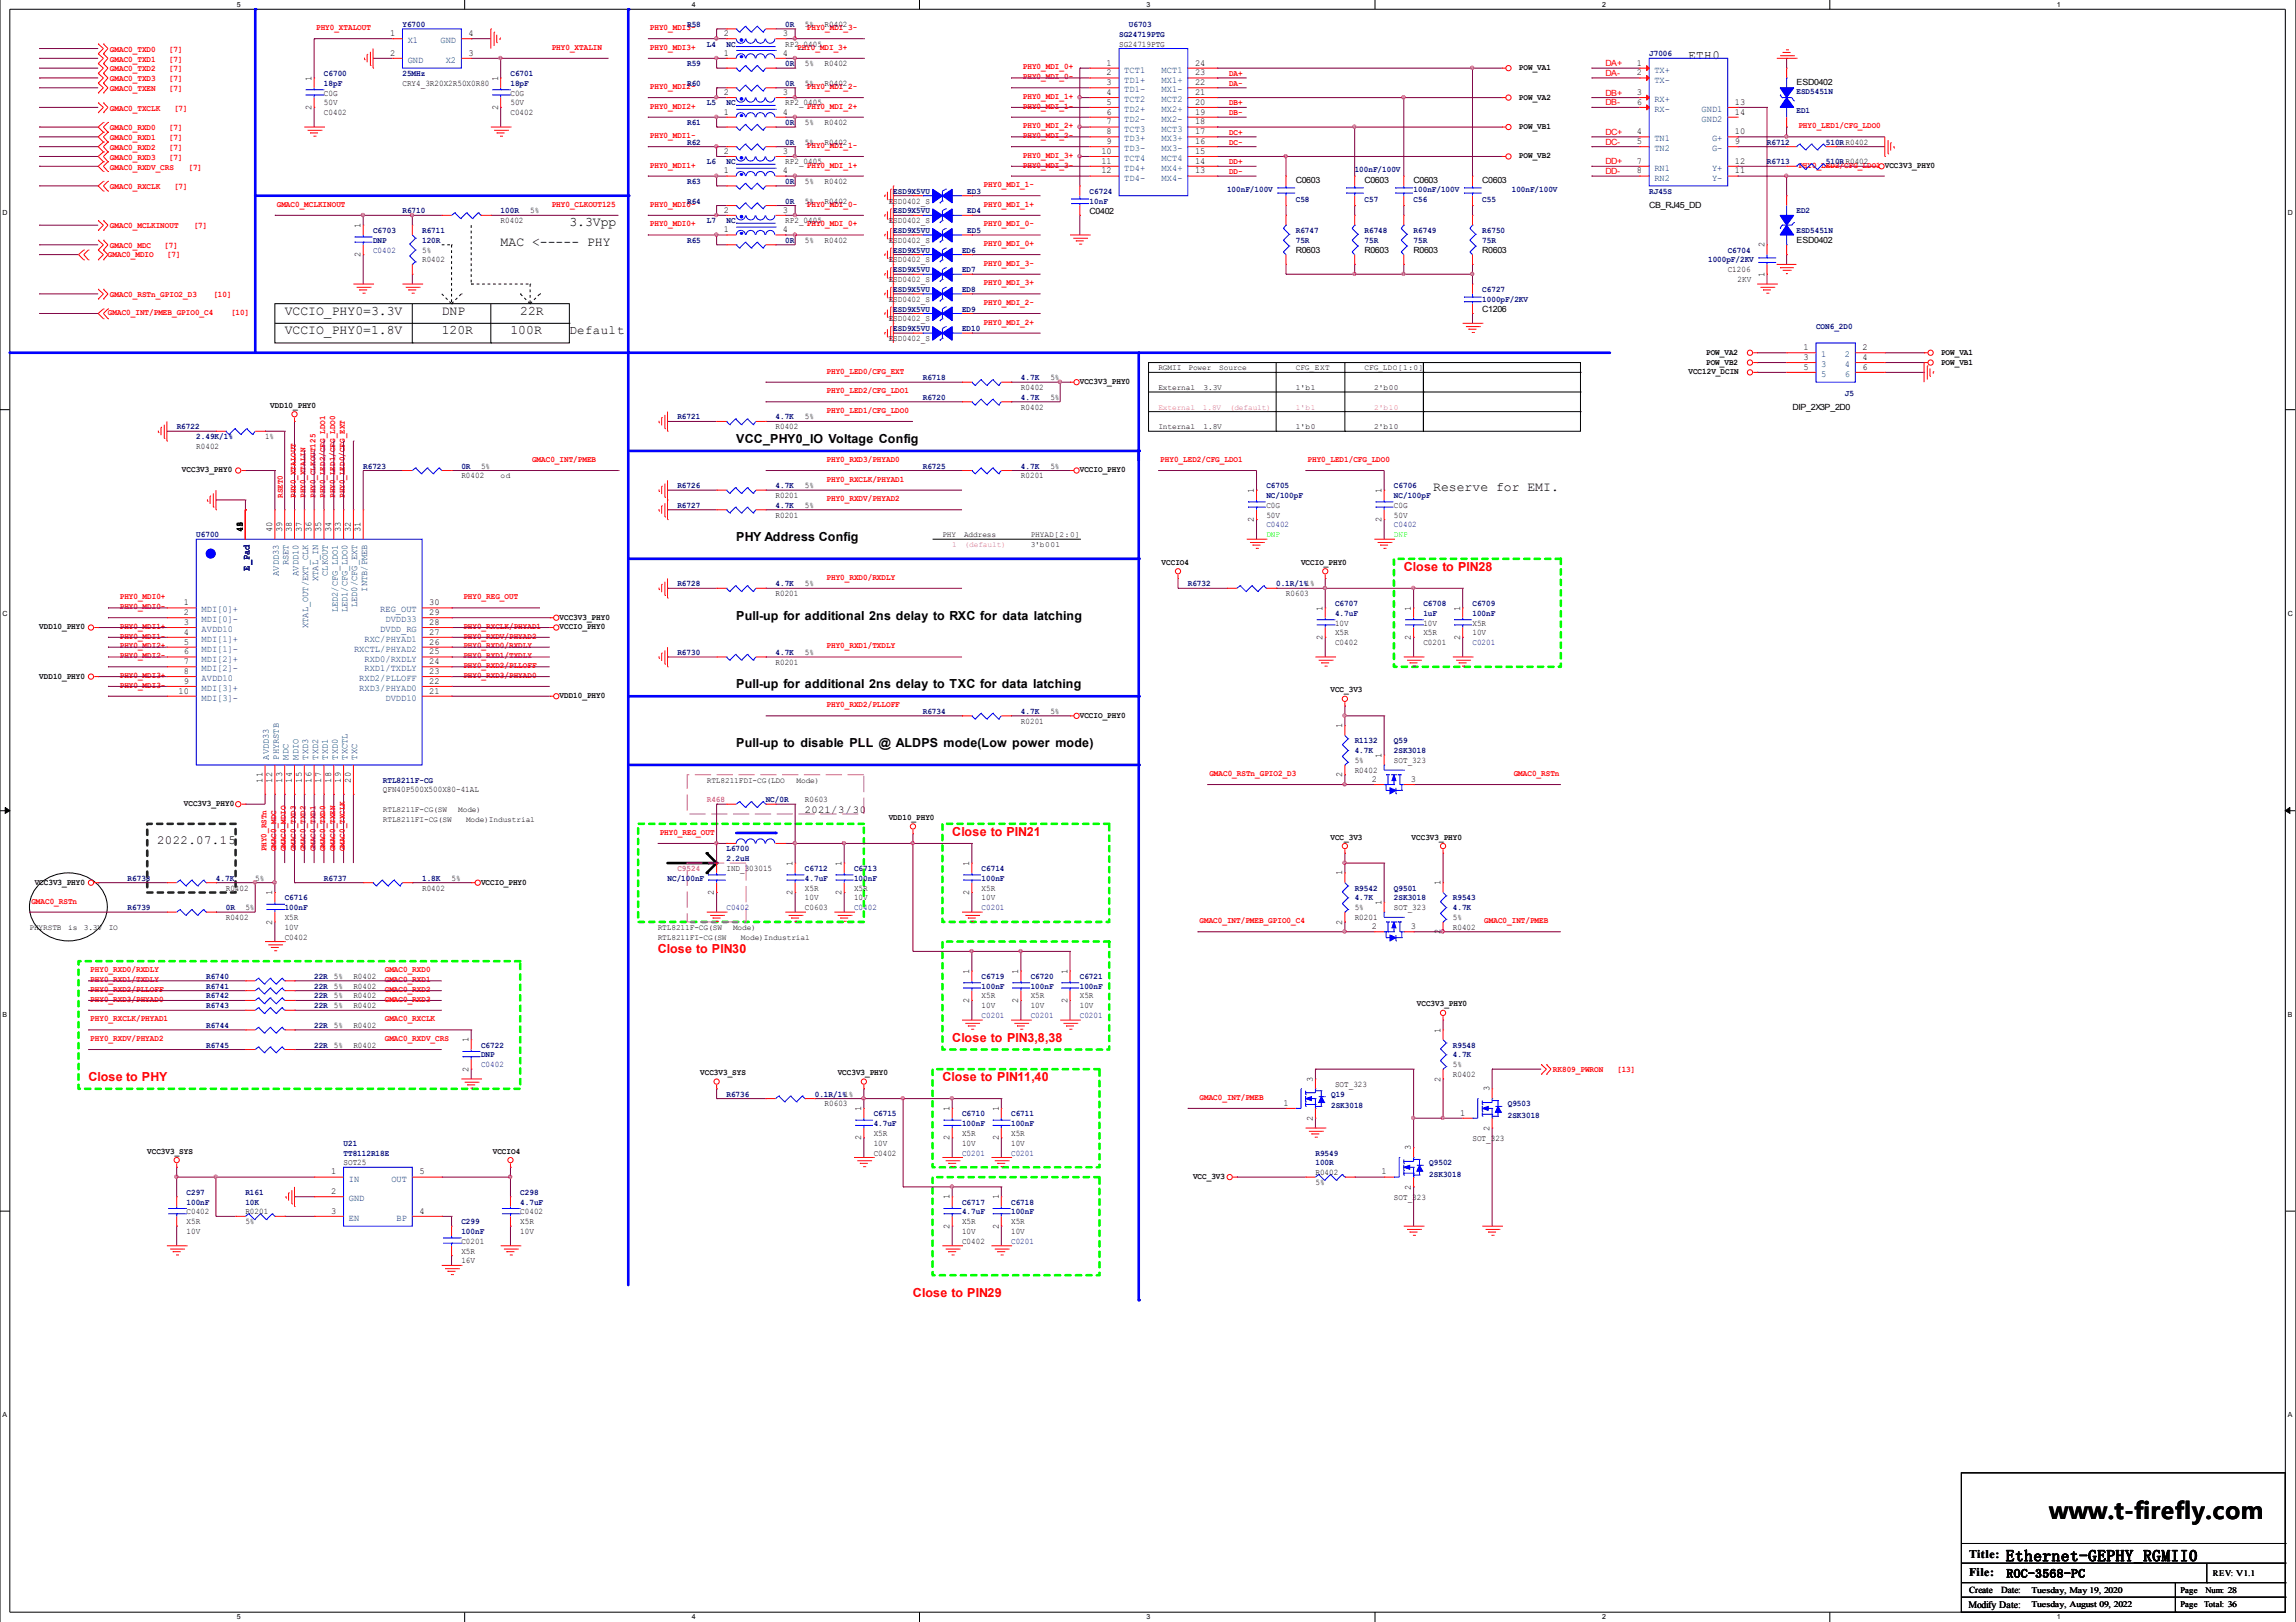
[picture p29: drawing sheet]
<svg xmlns="http://www.w3.org/2000/svg" width="297mm" height="210mm" viewBox="0 0 297 210" stroke-linecap="round" stroke-linejoin="round" font-family="sans-serif">
<defs><g id="words">
<text font-size="3" x="265.1" y="196.5">www.t-firefly.com</text>
<text font-size="2" x="259.5" y="202">Ethernet-GEPHY_RGMII0</text>
<g font-size="1.7">
<text x="73.7" y="29.3">3.3Vpp</text>
<text x="64.8" y="31.8">MAC &lt;----- PHY</text>
<text x="36.8" y="40.7">VCCIO_PHY0=3.3V</text>
<text x="57.1" y="40.7">DNP</text>
<text x="67.3" y="40.7">22R</text>
<text x="36.8" y="43.3">VCCIO_PHY0=1.8V</text>
<text x="57.1" y="43.3">120R</text>
<text x="66" y="43.3">100R</text>
<text x="185.4" y="63.6">Reserve for EMI.</text>
</g>
<g font-size="1.6">
<text x="218.4" y="7.6">ETH0</text>
<text x="73.7" y="43.2">Default</text>
<text x="95.2" y="57.3">VCC_PHY0_IO Voltage Config</text>
<text x="95.2" y="70">PHY Address Config</text>
<text x="95.2" y="80.2">Pull-up for additional 2ns delay to RXC for data latching</text>
<text x="95.2" y="89.1">Pull-up for additional 2ns delay to TXC for data latching</text>
<text x="95.2" y="96.7">Pull-up to disable PLL @ ALDPS mode(Low power mode)</text>
<text x="20.3" y="109.2">2022.07.15</text>
</g>
<g font-size="1.6" fill="#f00">
<text x="181.6" y="73.8">Close to PIN28</text>
<text x="123.2" y="108.1">Close to PIN21</text>
<text x="85.1" y="123.4">Close to PIN30</text>
<text x="123.2" y="134.8">Close to PIN3,8,38</text>
<text x="11.4" y="139.9">Close to PHY</text>
<text x="121.9" y="139.9">Close to PIN11,40</text>
<text x="118.1" y="167.8">Close to PIN29</text>
</g>
<g font-size="1.5">
<text x="254.8" y="201.6">Title:</text>
<text x="254.8" y="203.9">File:</text>
<text x="259.6" y="204.1">ROC-3568-PC</text>
</g>
<text font-size="1.4" x="104.1" y="105.3">2021/3/30</text>
<text font-size="1.3" x="254.7" y="208">Modify Date:</text>
<g font-size="1.2">
<text x="50.5" y="4.7">1</text>
<text x="60.6" y="4.7">4</text>
<text x="93.6" y="4.7">2</text>
<text x="101.3" y="4.7">3</text>
<text x="40.3" y="10.4" transform="rotate(-90 40.3 10.4)">1</text>
<text x="50.5" y="7.2">2</text>
<text x="60.6" y="7.2">3</text>
<text x="64.4" y="10.4" transform="rotate(-90 64.4 10.4)">1</text>
<text x="93.6" y="7.2">1</text>
<text x="101.3" y="7.2">4</text>
<text x="143.2" y="11">3</text>
<text x="143.2" y="9.8">2</text>
<text x="143.2" y="8.5">1</text>
<text x="154.6" y="8.5">24</text>
<text x="154.6" y="9.8">23</text>
<text x="154.6" y="11">22</text>
<text x="211.8" y="8.5">1</text>
<text x="211.8" y="9.8">2</text>
<text x="40.3" y="14.2" transform="rotate(-90 40.3 14.2)">2</text>
<text x="64.4" y="14.2" transform="rotate(-90 64.4 14.2)">2</text>
<text x="93.6" y="14.8">1</text>
<text x="93.6" y="12.3">2</text>
<text x="101.3" y="12.3">3</text>
<text x="101.3" y="14.8">4</text>
<text x="143.2" y="17.4">8</text>
<text x="143.2" y="16.1">7</text>
<text x="143.2" y="14.8">6</text>
<text x="143.2" y="13.6">5</text>
<text x="143.2" y="12.3">4</text>
<text x="154.6" y="12.3">21</text>
<text x="154.6" y="13.6">20</text>
<text x="154.6" y="14.8">19</text>
<text x="154.6" y="16.1">18</text>
<text x="154.6" y="17.4">17</text>
<text x="211.8" y="12.3">3</text>
<text x="211.8" y="17.4">4</text>
<text x="211.8" y="13.6">6</text>
<text x="224.5" y="17.4">10</text>
<text x="224.5" y="13.6">13</text>
<text x="224.5" y="14.8">14</text>
<text x="93.6" y="22.5">1</text>
<text x="93.6" y="19.9">2</text>
<text x="101.3" y="19.9">3</text>
<text x="101.3" y="22.5">4</text>
<text x="142.5" y="22.5">12</text>
<text x="142.5" y="21.2">11</text>
<text x="142.5" y="19.9">10</text>
<text x="143.2" y="18.6">9</text>
<text x="154.6" y="18.6">16</text>
<text x="154.6" y="19.9">15</text>
<text x="154.6" y="21.2">14</text>
<text x="154.6" y="22.5">13</text>
<text x="211.8" y="18.6">5</text>
<text x="211.8" y="21.2">7</text>
<text x="211.8" y="22.5">8</text>
<text x="224.5" y="18.6">9</text>
<text x="224.5" y="22.5">11</text>
<text x="224.5" y="21.2">12</text>
<text x="46.7" y="29.5" transform="rotate(-90 46.7 29.5)">1</text>
<text x="93.6" y="27.5">2</text>
<text x="101.3" y="27.5">3</text>
<text x="46.7" y="33.3" transform="rotate(-90 46.7 33.3)">2</text>
<text x="93.6" y="30.1">1</text>
<text x="101.3" y="30.1">4</text>
<text x="228.3" y="35.8" transform="rotate(-90 228.3 35.8)">1</text>
<text x="228.3" y="32" transform="rotate(-90 228.3 32)">2</text>
<text x="233.3" y="45.3">1</text>
<text x="233.3" y="46.6">3</text>
<text x="233.3" y="47.9">5</text>
<text x="241" y="45.3">2</text>
<text x="241" y="46.6">4</text>
<text x="241" y="47.9">6</text>
<text x="162.2" y="63.8" transform="rotate(-90 162.2 63.8)">1</text>
<text x="178.7" y="63.8" transform="rotate(-90 178.7 63.8)">1</text>
<text x="31.4" y="68.8" transform="rotate(-90 31.4 68.8)">41</text>
<text x="31.4" y="68.8" transform="rotate(-90 31.4 68.8)">48</text>
<text x="31.4" y="68.2" transform="rotate(-90 31.4 68.2)">2</text>
<text x="31.4" y="68.2" transform="rotate(-90 31.4 68.2)">3</text>
<text x="31.4" y="68.2" transform="rotate(-90 31.4 68.2)">4</text>
<text x="31.4" y="68.2" transform="rotate(-90 31.4 68.2)">5</text>
<text x="31.4" y="68.2" transform="rotate(-90 31.4 68.2)">6</text>
<text x="31.4" y="68.2" transform="rotate(-90 31.4 68.2)">7</text>
<text x="31.4" y="68.2" transform="rotate(-90 31.4 68.2)">9</text>
<text x="35.2" y="68.8" transform="rotate(-90 35.2 68.8)">40</text>
<text x="36.5" y="68.8" transform="rotate(-90 36.5 68.8)">39</text>
<text x="37.8" y="68.8" transform="rotate(-90 37.8 68.8)">38</text>
<text x="39" y="68.8" transform="rotate(-90 39 68.8)">37</text>
<text x="40.3" y="68.8" transform="rotate(-90 40.3 68.8)">36</text>
<text x="41.6" y="68.8" transform="rotate(-90 41.6 68.8)">35</text>
<text x="42.8" y="68.8" transform="rotate(-90 42.8 68.8)">34</text>
<text x="44.1" y="68.8" transform="rotate(-90 44.1 68.8)">33</text>
<text x="45.4" y="68.8" transform="rotate(-90 45.4 68.8)">32</text>
<text x="46.7" y="68.8" transform="rotate(-90 46.7 68.8)">31</text>
<text x="162.2" y="67.6" transform="rotate(-90 162.2 67.6)">2</text>
<text x="178.7" y="67.6" transform="rotate(-90 178.7 67.6)">2</text>
<text x="23.8" y="78.3">1</text>
<text x="23.8" y="79.6">2</text>
<text x="23.8" y="80.9">3</text>
<text x="23.8" y="82.1">4</text>
<text x="23.8" y="83.4">5</text>
<text x="55.5" y="83.4">26</text>
<text x="55.5" y="82.1">27</text>
<text x="55.5" y="80.9">28</text>
<text x="55.5" y="79.6">29</text>
<text x="55.5" y="78.3">30</text>
<text x="171.1" y="82.8" transform="rotate(-90 171.1 82.8)">2</text>
<text x="171.1" y="79" transform="rotate(-90 171.1 79)">1</text>
<text x="182.5" y="82.8" transform="rotate(-90 182.5 82.8)">2</text>
<text x="182.5" y="79" transform="rotate(-90 182.5 79)">1</text>
<text x="188.9" y="82.8" transform="rotate(-90 188.9 82.8)">2</text>
<text x="188.9" y="79" transform="rotate(-90 188.9 79)">1</text>
<text x="23.1" y="89.8">10</text>
<text x="23.8" y="84.7">6</text>
<text x="23.8" y="86">7</text>
<text x="23.8" y="87.2">8</text>
<text x="23.8" y="88.5">9</text>
<text x="55.5" y="89.8">21</text>
<text x="55.5" y="88.5">22</text>
<text x="55.5" y="87.2">23</text>
<text x="55.5" y="86">24</text>
<text x="55.5" y="84.7">25</text>
<text x="173.7" y="94.2" transform="rotate(-90 173.7 94.2)">1</text>
<text x="34" y="101.3" transform="rotate(-90 34 101.3)">11</text>
<text x="35.2" y="101.3" transform="rotate(-90 35.2 101.3)">12</text>
<text x="36.5" y="101.3" transform="rotate(-90 36.5 101.3)">13</text>
<text x="37.8" y="101.3" transform="rotate(-90 37.8 101.3)">14</text>
<text x="39" y="101.3" transform="rotate(-90 39 101.3)">15</text>
<text x="40.3" y="101.3" transform="rotate(-90 40.3 101.3)">16</text>
<text x="41.6" y="101.3" transform="rotate(-90 41.6 101.3)">17</text>
<text x="42.8" y="101.3" transform="rotate(-90 42.8 101.3)">18</text>
<text x="44.1" y="101.3" transform="rotate(-90 44.1 101.3)">19</text>
<text x="45.4" y="101.3" transform="rotate(-90 45.4 101.3)">20</text>
<text x="173.7" y="100.6" transform="rotate(-90 173.7 100.6)">2</text>
<text x="177.5" y="101.2">2</text>
<text x="178.7" y="98.1" transform="rotate(-90 178.7 98.1)">1</text>
<text x="182.5" y="101.2">3</text>
<text x="92.4" y="112" transform="rotate(-90 92.4 112)">1</text>
<text x="102.5" y="112" transform="rotate(-90 102.5 112)">1</text>
<text x="108.9" y="112" transform="rotate(-90 108.9 112)">1</text>
<text x="125.4" y="112" transform="rotate(-90 125.4 112)">1</text>
<text x="173.7" y="113.3" transform="rotate(-90 173.7 113.3)">1</text>
<text x="35.2" y="119.6" transform="rotate(-90 35.2 119.6)">2</text>
<text x="35.2" y="115.8" transform="rotate(-90 35.2 115.8)">1</text>
<text x="92.4" y="115.8" transform="rotate(-90 92.4 115.8)">2</text>
<text x="102.5" y="115.8" transform="rotate(-90 102.5 115.8)">2</text>
<text x="108.9" y="115.8" transform="rotate(-90 108.9 115.8)">2</text>
<text x="125.4" y="115.8" transform="rotate(-90 125.4 115.8)">2</text>
<text x="173.7" y="119.6" transform="rotate(-90 173.7 119.6)">2</text>
<text x="178.7" y="117.1" transform="rotate(-90 178.7 117.1)">1</text>
<text x="186.4" y="114.6" transform="rotate(-90 186.4 114.6)">1</text>
<text x="125.4" y="126" transform="rotate(-90 125.4 126)">1</text>
<text x="131.7" y="126" transform="rotate(-90 131.7 126)">1</text>
<text x="138.1" y="126" transform="rotate(-90 138.1 126)">1</text>
<text x="177.5" y="120.2">2</text>
<text x="182.5" y="120.2">3</text>
<text x="186.4" y="120.9" transform="rotate(-90 186.4 120.9)">2</text>
<text x="125.4" y="129.8" transform="rotate(-90 125.4 129.8)">2</text>
<text x="131.7" y="129.8" transform="rotate(-90 131.7 129.8)">2</text>
<text x="138.1" y="129.8" transform="rotate(-90 138.1 129.8)">2</text>
<text x="60.6" y="134.9" transform="rotate(-90 60.6 134.9)">1</text>
<text x="186.4" y="133.6" transform="rotate(-90 186.4 133.6)">1</text>
<text x="60.6" y="138.7" transform="rotate(-90 60.6 138.7)">2</text>
<text x="111.4" y="143.8" transform="rotate(-90 111.4 143.8)">1</text>
<text x="122.9" y="143.8" transform="rotate(-90 122.9 143.8)">1</text>
<text x="129.2" y="143.8" transform="rotate(-90 129.2 143.8)">1</text>
<text x="166" y="143.1">1</text>
<text x="169.8" y="140" transform="rotate(-90 169.8 140)">3</text>
<text x="186.4" y="140" transform="rotate(-90 186.4 140)">2</text>
<text x="192.7" y="141.2" transform="rotate(-90 192.7 141.2)">3</text>
<text x="111.4" y="147.6" transform="rotate(-90 111.4 147.6)">2</text>
<text x="122.9" y="147.6" transform="rotate(-90 122.9 147.6)">2</text>
<text x="129.2" y="147.6" transform="rotate(-90 129.2 147.6)">2</text>
<text x="169.8" y="145" transform="rotate(-90 169.8 145)">2</text>
<text x="182.5" y="148.9" transform="rotate(-90 182.5 148.9)">3</text>
<text x="188.9" y="144.4">1</text>
<text x="192.7" y="146.3" transform="rotate(-90 192.7 146.3)">2</text>
<text x="42.8" y="152">1</text>
<text x="42.8" y="154.5">2</text>
<text x="54.3" y="152">5</text>
<text x="122.9" y="155.2" transform="rotate(-90 122.9 155.2)">1</text>
<text x="129.2" y="155.2" transform="rotate(-90 129.2 155.2)">1</text>
<text x="178.7" y="152">1</text>
<text x="182.5" y="153.9" transform="rotate(-90 182.5 153.9)">2</text>
<text x="42.8" y="157.1">3</text>
<text x="54.3" y="157.1">4</text>
<text x="122.9" y="159" transform="rotate(-90 122.9 159)">2</text>
<text x="129.2" y="159" transform="rotate(-90 129.2 159)">2</text>
<text x="254.8" y="206.2">Create</text>
<text x="258.9" y="206.2">Date:</text>
</g>
<g font-size="1.2" fill="#004080">
<text x="52.7" y="5.6">X1</text>
<text x="57" y="5.6">GND</text>
<text x="52.7" y="8.1">GND</text>
<text x="57.7" y="8.1">X2</text>
<text x="145.5" y="12">TD1-</text>
<text x="145.5" y="10.7">TD1+</text>
<text x="145.5" y="9.4">TCT1</text>
<text x="150.3" y="9.4">MCT1</text>
<text x="150.3" y="10.7">MX1+</text>
<text x="150.3" y="12">MX1-</text>
<text x="214" y="9.4">TX+</text>
<text x="214" y="10.7">TX-</text>
<text x="145.5" y="17">TCT3</text>
<text x="145.5" y="15.8">TD2-</text>
<text x="145.5" y="14.5">TD2+</text>
<text x="145.5" y="13.2">TCT2</text>
<text x="150.3" y="13.2">MCT2</text>
<text x="150.3" y="14.5">MX2+</text>
<text x="150.3" y="15.8">MX2-</text>
<text x="150.3" y="17">MCT3</text>
<text x="214" y="13.2">RX+</text>
<text x="214" y="14.5">RX-</text>
<text x="220.1" y="14.5">GND1</text>
<text x="220.1" y="15.8">GND2</text>
<text x="145.5" y="23.4">TD4-</text>
<text x="145.5" y="22.1">TD4+</text>
<text x="145.5" y="20.8">TCT4</text>
<text x="145.5" y="19.6">TD3-</text>
<text x="145.5" y="18.3">TD3+</text>
<text x="150.3" y="18.3">MX3+</text>
<text x="150.3" y="19.6">MX3-</text>
<text x="150.3" y="20.8">MCT4</text>
<text x="150.3" y="22.1">MX4+</text>
<text x="150.3" y="23.4">MX4-</text>
<text x="214" y="18.3">TN1</text>
<text x="214" y="19.6">TN2</text>
<text x="214" y="22.1">RN1</text>
<text x="214" y="23.4">RN2</text>
<text x="221.5" y="19.6">G-</text>
<text x="221.5" y="18.3">G+</text>
<text x="221.5" y="23.4">Y-</text>
<text x="221.5" y="22.1">Y+</text>
<text x="235.6" y="46.2">1</text>
<text x="235.6" y="47.5">3</text>
<text x="238.7" y="46.2">2</text>
<text x="238.7" y="47.5">4</text>
<text x="235.6" y="48.8">5</text>
<text x="238.7" y="48.8">6</text>
<text x="32.3" y="73.8" transform="rotate(-90 32.3 73.8)">E_Pad</text>
<text x="36.1" y="74.5" transform="rotate(-90 36.1 74.5)">AVDD33</text>
<text x="37.3" y="73.2" transform="rotate(-90 37.3 73.2)">RSET</text>
<text x="38.6" y="74.5" transform="rotate(-90 38.6 74.5)">AVDD10</text>
<text x="41.1" y="75.2" transform="rotate(-90 41.1 75.2)">XTAL_IN</text>
<text x="42.4" y="74.5" transform="rotate(-90 42.4 74.5)">CLKOUT</text>
<text x="47.5" y="76.6" transform="rotate(-90 47.5 76.6)">INTB/PMEB</text>
<text x="26.1" y="79.3">MDI[0]+</text>
<text x="26.1" y="80.5">MDI[0]-</text>
<text x="26.1" y="81.8">AVDD10</text>
<text x="26.1" y="83.1">MDI[1]+</text>
<text x="39.9" y="81.3" transform="rotate(-90 39.9 81.3)">XTAL_OUT/EXT_CLK</text>
<text x="43.7" y="79.3" transform="rotate(-90 43.7 79.3)">LED2/CFG_LDO1</text>
<text x="45" y="79.3" transform="rotate(-90 45 79.3)">LED1/CFG_LDO0</text>
<text x="46.2" y="78.6" transform="rotate(-90 46.2 78.6)">LED0/CFG_EXT</text>
<text x="47.2" y="83.1">RXC/PHYAD1</text>
<text x="49.2" y="81.8">DVDD_RG</text>
<text x="49.2" y="79.3">REG_OUT</text>
<text x="49.9" y="80.5">DVDD33</text>
<text x="26.1" y="84.3">MDI[1]-</text>
<text x="26.1" y="85.6">MDI[2]+</text>
<text x="26.1" y="86.9">MDI[2]-</text>
<text x="26.1" y="88.2">AVDD10</text>
<text x="26.1" y="89.4">MDI[3]+</text>
<text x="45.8" y="84.3">RXCTL/PHYAD2</text>
<text x="46.5" y="89.4">RXD3/PHYAD0</text>
<text x="46.5" y="88.2">RXD2/PLLOFF</text>
<text x="47.2" y="86.9">RXD1/TXDLY</text>
<text x="47.2" y="85.6">RXD0/RXDLY</text>
<text x="26.1" y="90.7">MDI[3]-</text>
<text x="49.9" y="90.7">DVDD10</text>
<text x="34.8" y="98.3" transform="rotate(-90 34.8 98.3)">AVDD33</text>
<text x="36.1" y="98.3" transform="rotate(-90 36.1 98.3)">PHYRSTB</text>
<text x="37.3" y="98.3" transform="rotate(-90 37.3 98.3)">MDC</text>
<text x="38.6" y="98.3" transform="rotate(-90 38.6 98.3)">MDIO</text>
<text x="39.9" y="98.3" transform="rotate(-90 39.9 98.3)">TXD3</text>
<text x="41.1" y="98.3" transform="rotate(-90 41.1 98.3)">TXD2</text>
<text x="42.4" y="98.3" transform="rotate(-90 42.4 98.3)">TXD1</text>
<text x="43.7" y="98.3" transform="rotate(-90 43.7 98.3)">TXD0</text>
<text x="45" y="98.3" transform="rotate(-90 45 98.3)">TXCTL</text>
<text x="46.2" y="98.3" transform="rotate(-90 46.2 98.3)">TXC</text>
<text x="45.1" y="152.9">IN</text>
<text x="45.1" y="155.5">GND</text>
<text x="50.6" y="152.9">OUT</text>
<text x="45.1" y="158">EN</text>
<text x="51.3" y="158">BP</text>
</g>
<g font-size="1.1" fill="#f00">
<text x="40.9" y="3.9">PHY0_XTALOUT</text>
<text x="84.1" y="3.9">PHY0_MDI3-</text>
<text x="104.4" y="3.9">PHY0_MDI_3-</text>
<text x="14.2" y="9.2">GMAC0_TXD2</text>
<text x="14.2" y="10.5">GMAC0_TXD3</text>
<text x="14.2" y="6.7">GMAC0_TXD0</text>
<text x="14.2" y="8">GMAC0_TXD1</text>
<text x="14.2" y="11.8">GMAC0_TXEN</text>
<text x="21.8" y="9.2">[7]</text>
<text x="21.8" y="10.5">[7]</text>
<text x="21.8" y="6.7">[7]</text>
<text x="21.8" y="8">[7]</text>
<text x="21.8" y="11.8">[7]</text>
<text x="71.4" y="6.4">PHY0_XTALIN</text>
<text x="84.1" y="6.4">PHY0_MDI3+</text>
<text x="84.1" y="11.5">PHY0_MDI2-</text>
<text x="103.1" y="6.4">PHY0_MDI_3+</text>
<text x="104.4" y="11.5">PHY0_MDI_2-</text>
<text x="132.3" y="10.3">PHY0_MDI_0-</text>
<text x="132.3" y="9">PHY0_MDI_0+</text>
<text x="159" y="11.1">DA-</text>
<text x="159" y="9.8">DA+</text>
<text x="207.7" y="9.8">DA-</text>
<text x="207.7" y="8.6">DA+</text>
<text x="14.2" y="14.3">GMAC0_TXCLK</text>
<text x="14.2" y="16.9">GMAC0_RXD0</text>
<text x="21.8" y="16.9">[7]</text>
<text x="22.5" y="14.3">[7]</text>
<text x="84.1" y="14.1">PHY0_MDI2+</text>
<text x="84.1" y="17.9">PHY0_MDI1-</text>
<text x="104.4" y="14.1">PHY0_MDI_2+</text>
<text x="132.3" y="12.8">PHY0_MDI_1+</text>
<text x="132.3" y="14.1">PHY0_MDI_1-</text>
<text x="132.3" y="16.6">PHY0_MDI_2+</text>
<text x="132.3" y="17.9">PHY0_MDI_2-</text>
<text x="159" y="17.5">DC+</text>
<text x="159" y="13.6">DB+</text>
<text x="159" y="14.9">DB-</text>
<text x="207.7" y="13.6">DB-</text>
<text x="207.7" y="12.4">DB+</text>
<text x="207.7" y="17.5">DC+</text>
<text x="232.7" y="16.6">PHY0_LED1/CFG_LDO0</text>
<text x="14.2" y="19.4">GMAC0_RXD2</text>
<text x="14.2" y="20.7">GMAC0_RXD3</text>
<text x="14.2" y="18.1">GMAC0_RXD1</text>
<text x="14.2" y="21.9">GMAC0_RXDV_CRS</text>
<text x="21.8" y="19.4">[7]</text>
<text x="21.8" y="20.7">[7]</text>
<text x="21.8" y="18.1">[7]</text>
<text x="24.4" y="21.9">[7]</text>
<text x="84.1" y="21.7">PHY0_MDI1+</text>
<text x="104.4" y="19.1">PHY0_MDI_1-</text>
<text x="104.4" y="21.7">PHY0_MDI_1+</text>
<text x="132.3" y="20.4">PHY0_MDI_3+</text>
<text x="132.3" y="21.7">PHY0_MDI_3-</text>
<text x="159" y="18.7">DC-</text>
<text x="159" y="22.5">DD-</text>
<text x="159" y="21.3">DD+</text>
<text x="207.7" y="18.7">DC-</text>
<text x="207.7" y="22.5">DD-</text>
<text x="207.7" y="21.3">DD+</text>
<text x="232.7" y="21.7">PHY0_LED2/CFG_LDO1 VCC3V3_PHY0</text>
<text x="14.2" y="24.5">GMAC0_RXCLK</text>
<text x="14.2" y="29.6">GMAC0_MCLKINOUT</text>
<text x="22.5" y="24.5">[7]</text>
<text x="25.1" y="29.6">[7]</text>
<text x="35.8" y="26.8">GMAC0_MCLKINOUT</text>
<text x="71.4" y="26.8">PHY0_CLKOUT125</text>
<text x="84.1" y="26.8">PHY0_MDI0-</text>
<text x="84.1" y="29.3">PHY0_MDI0+</text>
<text x="104.4" y="26.8">PHY0_MDI_0-</text>
<text x="104.4" y="29.3">PHY0_MDI_0+</text>
<text x="127.3" y="24.2">PHY0_MDI_1-</text>
<text x="127.3" y="26.8">PHY0_MDI_1+</text>
<text x="127.3" y="29.3">PHY0_MDI_0-</text>
<text x="14" y="33.2">GMAC0_MDIO</text>
<text x="14.2" y="32.1">GMAC0_MDC</text>
<text x="21.3" y="32.1">[7]</text>
<text x="21.6" y="33.2">[7]</text>
<text x="127.3" y="31.8">PHY0_MDI_0+</text>
<text x="127.3" y="34.4">PHY0_MDI_3-</text>
<text x="14" y="40.8">GMAC0_INT/PMEB_GPIO0_C4</text>
<text x="14.2" y="38.5">GMAC0_RSTn_GPIO2_D3</text>
<text x="27.6" y="38.5">[10]</text>
<text x="29.9" y="40.8">[10]</text>
<text x="127.3" y="36.9">PHY0_MDI_3+</text>
<text x="127.3" y="39.5">PHY0_MDI_2-</text>
<text x="127.3" y="42">PHY0_MDI_2+</text>
<text x="106.9" y="50.9">PHY0_LED2/CFG_LDO1</text>
<text x="106.9" y="48.4">PHY0_LED0/CFG_EXT</text>
<text x="106.9" y="53.4">PHY0_LED1/CFG_LDO0</text>
<text x="68.8" y="59.8">GMAC0_INT/PMEB</text>
<text x="106.9" y="59.8">PHY0_RXD3/PHYAD0</text>
<text x="150.1" y="59.8">PHY0_LED2/CFG_LDO1</text>
<text x="169.2" y="59.8">PHY0_LED1/CFG_LDO0</text>
<text x="36.6" y="64.4" transform="rotate(-90 36.6 64.4)">RSET0</text>
<text x="38.3" y="64.4" transform="rotate(-90 38.3 64.4)">PHY0_XTALOUT</text>
<text x="39.5" y="64.4" transform="rotate(-90 39.5 64.4)">PHY0_XTALIN</text>
<text x="40.8" y="64.4" transform="rotate(-90 40.8 64.4)">PHY0_CLKOUT125</text>
<text x="42.1" y="64.4" transform="rotate(-90 42.1 64.4)">PHY0_LED2/CFG_LDO1</text>
<text x="43.3" y="64.4" transform="rotate(-90 43.3 64.4)">PHY0_LED1/CFG_LDO0</text>
<text x="44.6" y="64.4" transform="rotate(-90 44.6 64.4)">PHY0_LED0/CFG_EXT</text>
<text x="106.9" y="64.9">PHY0_RXDV/PHYAD2</text>
<text x="106.9" y="62.3">PHY0_RXCLK/PHYAD1</text>
<text x="15.5" y="77.6">PHY0_MDI0+</text>
<text x="59.9" y="77.6">PHY0_REG_OUT</text>
<text x="106.9" y="75">PHY0_RXD0/RXDLY</text>
<text x="15.5" y="83.9">PHY0_MDI2+</text>
<text x="15.5" y="82.6">PHY0_MDI1-</text>
<text x="15.5" y="78.8">PHY0_MDI0-</text>
<text x="15.5" y="81.4">PHY0_MDI1+</text>
<text x="59.9" y="83.9">PHY0_RXD0/RXDLY</text>
<text x="59.9" y="82.6">PHY0_RXDV/PHYAD2</text>
<text x="59.9" y="81.4">PHY0_RXCLK/PHYAD1</text>
<text x="106.9" y="83.9">PHY0_RXD1/TXDLY</text>
<text x="15.5" y="89">PHY0_MDI3-</text>
<text x="15.5" y="87.7">PHY0_MDI3+</text>
<text x="15.5" y="85.2">PHY0_MDI2-</text>
<text x="59.9" y="87.7">PHY0_RXD3/PHYAD0</text>
<text x="59.9" y="85.2">PHY0_RXD1/TXDLY</text>
<text x="59.9" y="86.5">PHY0_RXD2/PLLOFF</text>
<text x="106.9" y="91.5">PHY0_RXD2/PLLOFF</text>
<text x="156.5" y="100.4">GMAC0_RSTn_GPIO2_D3</text>
<text x="195.8" y="100.4">GMAC0_RSTn</text>
<text x="34.5" y="110.2" transform="rotate(-90 34.5 110.2)">PHY0_RSTn</text>
<text x="35.7" y="110.2" transform="rotate(-90 35.7 110.2)">GMAC0_MDC</text>
<text x="37" y="110.2" transform="rotate(-90 37 110.2)">GMAC0_MDIO</text>
<text x="38.3" y="110.2" transform="rotate(-90 38.3 110.2)">GMAC0_TXD3</text>
<text x="39.5" y="110.2" transform="rotate(-90 39.5 110.2)">GMAC0_TXD2</text>
<text x="40.8" y="110.2" transform="rotate(-90 40.8 110.2)">GMAC0_TXD1</text>
<text x="42.1" y="110.2" transform="rotate(-90 42.1 110.2)">GMAC0_TXD0</text>
<text x="43.3" y="110.2" transform="rotate(-90 43.3 110.2)">GMAC0_TXEN</text>
<text x="44.6" y="110.2" transform="rotate(-90 44.6 110.2)">GMAC0_TXCLK</text>
<text x="85.3" y="108">PHY0_REG_OUT</text>
<text x="4.1" y="116.9">GMAC0_RSTn</text>
<text x="155.2" y="119.5">GMAC0_INT/PMEB_GPIO0_C4</text>
<text x="192" y="119.5">GMAC0_INT/PMEB</text>
<text x="11.7" y="125.8">PHY0_RXD0/RXDLY</text>
<text x="49.8" y="125.8">GMAC0_RXD0</text>
<text x="11.7" y="129.6">PHY0_RXD3/PHYAD0</text>
<text x="11.7" y="128.4">PHY0_RXD2/PLLOFF</text>
<text x="11.7" y="127.1">PHY0_RXD1/TXDLY</text>
<text x="49.8" y="128.4">GMAC0_RXD2</text>
<text x="49.8" y="129.6">GMAC0_RXD3</text>
<text x="49.8" y="127.1">GMAC0_RXD1</text>
<text x="11.7" y="134.7">PHY0_RXDV/PHYAD2</text>
<text x="11.7" y="132.2">PHY0_RXCLK/PHYAD1</text>
<text x="49.8" y="132.2">GMAC0_RXCLK</text>
<text x="49.8" y="134.7">GMAC0_RXDV_CRS</text>
<text x="155.2" y="142.3">GMAC0_INT/PMEB</text>
<text x="200.9" y="138.8">RK809_PWRON</text>
<text x="209.2" y="138.8">[13]</text>
</g>
<g font-size="1.1" fill="#000080">
<text x="52.1" y="3.5">Y6700</text>
<text x="88.9" y="3.5">R58</text>
<text x="101.6" y="3.5">0R</text>
<text x="144.8" y="4.8">SG24719PTG</text>
<text x="146" y="3.5">U6703</text>
<text x="41.9" y="9.8">C6700</text>
<text x="41.9" y="11.1">18pF</text>
<text x="52.1" y="9.8">25MHz</text>
<text x="66" y="9.8">C6701</text>
<text x="66" y="11.1">18pF</text>
<text x="88.9" y="8.6">R59</text>
<text x="88.9" y="11.1">R60</text>
<text x="91.4" y="6">L4</text>
<text x="94" y="6">NC</text>
<text x="101.6" y="8.6">0R</text>
<text x="101.6" y="11.1">0R</text>
<text x="213.4" y="7.3">J7006</text>
<text x="88.9" y="16.2">R61</text>
<text x="91.4" y="13.6">L5</text>
<text x="94" y="13.6">NC</text>
<text x="101.6" y="16.2">0R</text>
<text x="232.4" y="14.7">ED1</text>
<text x="232.4" y="12.1">ESD5451N</text>
<text x="88.9" y="23.8">R63</text>
<text x="88.9" y="18.7">R62</text>
<text x="91.4" y="21.3">L6</text>
<text x="94" y="21.3">NC</text>
<text x="101.6" y="23.8">0R</text>
<text x="101.6" y="18.7">0R</text>
<text x="175.3" y="22.3">100nF/100V</text>
<text x="228.6" y="18.7">R6712</text>
<text x="228.6" y="21.3">R6713</text>
<text x="236.2" y="18.7">510RR0402</text>
<text x="236.2" y="21.3">510RR0402</text>
<text x="52.1" y="27.6">R6710</text>
<text x="64.8" y="27.6">100R</text>
<text x="88.9" y="26.3">R64</text>
<text x="91.4" y="28.9">L7</text>
<text x="94" y="28.9">NC</text>
<text x="101.6" y="26.3">0R</text>
<text x="115.6" y="25.1">ESD9X5VU</text>
<text x="115.6" y="27.6">ESD9X5VU</text>
<text x="125.1" y="25.1">ED3</text>
<text x="125.1" y="27.6">ED4</text>
<text x="141" y="25.1">C6724</text>
<text x="141" y="26.3">10nF</text>
<text x="158.7" y="24.8">100nF/100V</text>
<text x="167.6" y="26.1">C58</text>
<text x="176.5" y="26.1">C57</text>
<text x="182.9" y="26.1">C56</text>
<text x="182.9" y="24.8">100nF/100V</text>
<text x="191.8" y="26.1">C55</text>
<text x="195.6" y="24.8">100nF/100V</text>
<text x="213.4" y="25.1">RJ45S</text>
<text x="232.4" y="27.6">ED2</text>
<text x="48.3" y="30.2">C6703</text>
<text x="48.3" y="31.4">DNP</text>
<text x="48.3" y="32.7">C0402</text>
<text x="54.6" y="30.2">R6711</text>
<text x="54.6" y="31.4">120R</text>
<text x="88.9" y="31.4">R65</text>
<text x="101.6" y="31.4">0R</text>
<text x="115.6" y="30.2">ESD9X5VU</text>
<text x="115.6" y="32.7">ESD9X5VU</text>
<text x="115.6" y="35.2">ESD9X5VU</text>
<text x="124.5" y="32.7">ED6</text>
<text x="124.5" y="35.2">ED7</text>
<text x="125.1" y="30.2">ED5</text>
<text x="167.6" y="30.2">R6747</text>
<text x="167.6" y="31.4">75R</text>
<text x="176.5" y="30.2">R6748</text>
<text x="176.5" y="31.4">75R</text>
<text x="182.9" y="30.2">R6749</text>
<text x="182.9" y="31.4">75R</text>
<text x="191.8" y="30.2">R6750</text>
<text x="191.8" y="31.4">75R</text>
<text x="221" y="34">1000pF/2KV</text>
<text x="223.5" y="32.7">C6704</text>
<text x="232.4" y="30.2">ESD5451N</text>
<text x="115.6" y="37.8">ESD9X5VU</text>
<text x="115.6" y="40.3">ESD9X5VU</text>
<text x="124.5" y="37.8">ED8</text>
<text x="124.5" y="40.3">ED9</text>
<text x="191.8" y="37.8">C6727</text>
<text x="191.8" y="39">1000pF/2KV</text>
<text x="115.6" y="42.9">ESD9X5VU</text>
<text x="124.5" y="42.9">ED10</text>
<text x="234.9" y="42.6">CON6_2D0</text>
<text x="119.4" y="51.7">R6720</text>
<text x="119.4" y="49.2">R6718</text>
<text x="132.1" y="51.7">4.7K</text>
<text x="132.1" y="49.2">4.7K</text>
<text x="238.7" y="51.2">J5</text>
<text x="22.9" y="55.6">R6722</text>
<text x="25.4" y="56.8">2.49K/1%</text>
<text x="87.6" y="54.3">R6721</text>
<text x="100.3" y="54.3">4.7K</text>
<text x="47" y="60.6">R6723</text>
<text x="59.7" y="60.6">0R</text>
<text x="87.6" y="63.2">R6726</text>
<text x="87.6" y="65.7">R6727</text>
<text x="100.3" y="63.2">4.7K</text>
<text x="100.3" y="65.7">4.7K</text>
<text x="119.4" y="60.6">R6725</text>
<text x="132.1" y="60.6">4.7K</text>
<text x="163.8" y="63.2">C6705</text>
<text x="163.8" y="64.4">NC/100pF</text>
<text x="180.3" y="63.2">C6706</text>
<text x="180.3" y="64.4">NC/100pF</text>
<text x="25.4" y="69.5">U6700</text>
<text x="163.8" y="68.3">C0402</text>
<text x="180.3" y="68.3">C0402</text>
<text x="87.6" y="75.9">R6728</text>
<text x="100.3" y="75.9">4.7K</text>
<text x="153.7" y="75.9">R6732</text>
<text x="165.1" y="75.9">0.1R/1%1%</text>
<text x="172.7" y="78.4">C6707</text>
<text x="172.7" y="79.7">4.7uF</text>
<text x="184.1" y="78.4">C6708</text>
<text x="184.1" y="79.7">1uF</text>
<text x="190.5" y="78.4">C6709</text>
<text x="190.5" y="79.7">100nF</text>
<text x="190.5" y="83.5">C0201</text>
<text x="87.6" y="84.8">R6730</text>
<text x="100.3" y="84.8">4.7K</text>
<text x="119.4" y="92.4">R6734</text>
<text x="132.1" y="92.4">4.7K</text>
<text x="49.5" y="101.3">RTL8211F-CG</text>
<text x="175.3" y="96.2">R1132</text>
<text x="175.3" y="97.5">4.7K</text>
<text x="180.3" y="96.2">Q59</text>
<text x="180.3" y="97.5">2SK3018</text>
<text x="99.1" y="103.8">NC/0R</text>
<text x="16.5" y="114">R6738</text>
<text x="27.9" y="114">4.7K</text>
<text x="41.9" y="114">R6737</text>
<text x="54.6" y="114">1.8K</text>
<text x="86.4" y="114">NC/100nF</text>
<text x="94" y="110.2">L6700</text>
<text x="94" y="111.4">2.2uH</text>
<text x="104.1" y="112.7">C6712</text>
<text x="104.1" y="114">4.7uF</text>
<text x="110.5" y="112.7">C6713</text>
<text x="110.5" y="114">100nF</text>
<text x="127" y="112.7">C6714</text>
<text x="127" y="114">100nF</text>
<text x="16.5" y="117.8">R6739</text>
<text x="29.2" y="117.8">0R</text>
<text x="36.8" y="116.5">C6716</text>
<text x="36.8" y="117.8">100nF</text>
<text x="94" y="117.8">C0402</text>
<text x="110.5" y="117.8">C0402</text>
<text x="127" y="117.8">C0201</text>
<text x="175.3" y="115.2">R9542</text>
<text x="175.3" y="116.5">4.7K</text>
<text x="180.3" y="115.2">Q9501</text>
<text x="180.3" y="116.5">2SK3018</text>
<text x="188" y="116.5">R9543</text>
<text x="188" y="117.8">4.7K</text>
<text x="26.7" y="130.5">R6743</text>
<text x="26.7" y="129.2">R6742</text>
<text x="26.7" y="127.9">R6741</text>
<text x="26.7" y="126.7">R6740</text>
<text x="40.6" y="130.5">22R 5%</text>
<text x="40.6" y="129.2">22R 5%</text>
<text x="40.6" y="127.9">22R 5%</text>
<text x="40.6" y="126.7">22R 5%</text>
<text x="127" y="126.7">C6719</text>
<text x="127" y="127.9">100nF</text>
<text x="127" y="131.8">C0201</text>
<text x="133.3" y="126.7">C6720</text>
<text x="133.3" y="127.9">100nF</text>
<text x="133.3" y="131.8">C0201</text>
<text x="139.7" y="126.7">C6721</text>
<text x="139.7" y="127.9">100nF</text>
<text x="139.7" y="131.8">C0201</text>
<text x="26.7" y="135.6">R6745</text>
<text x="26.7" y="133">R6744</text>
<text x="40.6" y="135.6">22R 5%</text>
<text x="40.6" y="133">22R 5%</text>
<text x="62.2" y="135.6">C6722</text>
<text x="62.2" y="136.8">DNP</text>
<text x="188" y="135.6">R9548</text>
<text x="188" y="136.8">4.7K</text>
<text x="62.2" y="138.1">C0402</text>
<text x="94" y="141.9">R6736</text>
<text x="105.4" y="141.9">0.1R/1%1%</text>
<text x="172.2" y="141.9">Q19</text>
<text x="172.2" y="143.4">2SK3018</text>
<text x="195.1" y="143.2">Q9503</text>
<text x="44.4" y="148.3">U21</text>
<text x="44.4" y="149.5">TT8112R18E</text>
<text x="113" y="144.5">C6715</text>
<text x="113" y="145.7">4.7uF</text>
<text x="124.5" y="144.5">C6710</text>
<text x="124.5" y="145.7">100nF</text>
<text x="124.5" y="149.5">C0201</text>
<text x="130.8" y="144.5">C6711</text>
<text x="130.8" y="145.7">100nF</text>
<text x="130.8" y="149.5">C0201</text>
<text x="170.2" y="149.5">R9549</text>
<text x="195.1" y="144.7">2SK3018</text>
<text x="24.1" y="154.6">C297</text>
<text x="24.1" y="155.9">100nF</text>
<text x="31.7" y="154.6">R161</text>
<text x="31.7" y="155.9">10K</text>
<text x="67.3" y="154.6">C298</text>
<text x="67.3" y="155.9">4.7uF</text>
<text x="124.5" y="155.9">C6717</text>
<text x="130.8" y="155.9">C6718</text>
<text x="170.2" y="150.8">100R</text>
<text x="184.9" y="150.8">Q9502</text>
<text x="184.9" y="152.3">2SK3018</text>
<text x="59.7" y="158.4">C299</text>
<text x="59.7" y="159.7">100nF</text>
<text x="124.5" y="157.2">4.7uF</text>
<text x="130.8" y="157.2">100nF</text>
<text x="130.8" y="161">C0201</text>
</g>
<g font-size="1.1">
<text x="104.1" y="3.5">5%</text>
<text x="106.7" y="3.5">R0402</text>
<text x="52.1" y="11.1">CRY4_3R20X2R50X0R80</text>
<text x="101.6" y="6">RP2_0405</text>
<text x="104.1" y="8.6">5%</text>
<text x="104.1" y="11.1">5%</text>
<text x="106.7" y="8.6">R0402</text>
<text x="106.7" y="11.1">R0402</text>
<text x="144.8" y="6">SG24719PTG</text>
<text x="196.5" y="9.1">POW_VA1</text>
<text x="232.4" y="10.9">ESD0402</text>
<text x="41.9" y="14.9">C0402</text>
<text x="41.9" y="12.4">C0G</text>
<text x="41.9" y="13.6">50V</text>
<text x="66" y="14.9">C0402</text>
<text x="66" y="12.4">C0G</text>
<text x="66" y="13.6">50V</text>
<text x="101.6" y="13.6">RP2_0405</text>
<text x="104.1" y="16.2">5%</text>
<text x="106.7" y="16.2">R0402</text>
<text x="196.5" y="12.9">POW_VA2</text>
<text x="196.5" y="16.7">POW_VB1</text>
<text x="101.6" y="21.3">RP2_0405</text>
<text x="104.1" y="23.8">5%</text>
<text x="104.1" y="18.7">5%</text>
<text x="106.7" y="23.8">R0402</text>
<text x="106.7" y="18.7">R0402</text>
<text x="167.6" y="23.6">C0603</text>
<text x="176.5" y="23.6">C0603</text>
<text x="182.9" y="23.6">C0603</text>
<text x="191.8" y="23.6">C0603</text>
<text x="196.5" y="20.5">POW_VB2</text>
<text x="64.8" y="28.9">R0402</text>
<text x="68.6" y="27.6">5%</text>
<text x="101.6" y="28.9">RP2_0405</text>
<text x="104.1" y="26.3">5%</text>
<text x="106.7" y="26.3">R0402</text>
<text x="115" y="26.3">ESD0402_S</text>
<text x="115" y="28.9">ESD0402_S</text>
<text x="141" y="27.7">C0402</text>
<text x="213.4" y="26.9">CB_RJ45_DD</text>
<text x="54.6" y="34">R0402</text>
<text x="54.6" y="32.7">5%</text>
<text x="104.1" y="31.4">5%</text>
<text x="106.7" y="31.4">R0402</text>
<text x="115" y="31.4">ESD0402_S</text>
<text x="115" y="34">ESD0402_S</text>
<text x="167.6" y="32.8">R0603</text>
<text x="176.5" y="32.8">R0603</text>
<text x="182.9" y="32.8">R0603</text>
<text x="191.8" y="32.8">R0603</text>
<text x="223.5" y="35.2">C1206</text>
<text x="232.4" y="31.5">ESD0402</text>
<text x="115" y="36.5">ESD0402_S</text>
<text x="115" y="39">ESD0402_S</text>
<text x="115" y="41.6">ESD0402_S</text>
<text x="191.8" y="40.4">C1206</text>
<text x="224.8" y="36.5">2KV</text>
<text x="115" y="44.1">ESD0402_S</text>
<text x="220.7" y="45.9">POW_VA2</text>
<text x="220.7" y="47.2">POW_VB2</text>
<text x="251.1" y="45.9">POW_VA1</text>
<text x="251.1" y="47.2">POW_VB1</text>
<text x="35" y="52.8">VDD10_PHY0</text>
<text x="132.1" y="53">R0402</text>
<text x="132.1" y="50.5">R0402</text>
<text x="135.9" y="51.7">5%</text>
<text x="135.9" y="49.2">5%</text>
<text x="139.7" y="49.7">VCC3V3_PHY0</text>
<text x="218.4" y="48.4">VCC12V_DCIN</text>
<text x="231.9" y="53">DIP_2X3P_2D0</text>
<text x="25.4" y="58.1">R0402</text>
<text x="34.3" y="56.8">1%</text>
<text x="100.3" y="55.6">R0402</text>
<text x="104.1" y="54.3">5%</text>
<text x="23.5" y="61.1">VCC3V3_PHY0</text>
<text x="59.7" y="61.9">R0402</text>
<text x="62.2" y="60.6">5%</text>
<text x="100.3" y="64.4">R0201</text>
<text x="104.1" y="63.2">5%</text>
<text x="104.1" y="65.7">5%</text>
<text x="132.1" y="61.9">R0201</text>
<text x="135.9" y="60.6">5%</text>
<text x="139.7" y="61.1">VCCIO_PHY0</text>
<text x="163.8" y="65.7">C0G</text>
<text x="180.3" y="65.7">C0G</text>
<text x="100.3" y="67">R0201</text>
<text x="163.8" y="67">50V</text>
<text x="180.3" y="67">50V</text>
<text x="100.3" y="77.1">R0201</text>
<text x="104.1" y="75.9">5%</text>
<text x="150.3" y="73.1">VCCIO4</text>
<text x="166.4" y="77.1">R0603</text>
<text x="168.3" y="73.1">VCCIO_PHY0</text>
<text x="5.1" y="81.5">VDD10_PHY0</text>
<text x="72.4" y="80.2">VCC3V3_PHY0</text>
<text x="72.4" y="81.5">VCCIO_PHY0</text>
<text x="172.7" y="83.5">C0402</text>
<text x="172.7" y="82.2">X5R</text>
<text x="172.7" y="81">10V</text>
<text x="184.1" y="83.5">C0201</text>
<text x="184.1" y="82.2">X5R</text>
<text x="184.1" y="81">10V</text>
<text x="190.5" y="81">X5R</text>
<text x="190.5" y="82.2">10V</text>
<text x="5.1" y="87.8">VDD10_PHY0</text>
<text x="100.3" y="86">R0201</text>
<text x="104.1" y="84.8">5%</text>
<text x="172.1" y="89.6">VCC_3V3</text>
<text x="72.4" y="90.4">VDD10_PHY0</text>
<text x="132.1" y="93.7">R0201</text>
<text x="135.9" y="92.4">5%</text>
<text x="139.7" y="92.9">VCCIO_PHY0</text>
<text x="175.3" y="100">R0402</text>
<text x="175.3" y="98.7">5%</text>
<text x="180.3" y="98.7">SOT_323</text>
<text x="23.8" y="104.3">VCC3V3_PHY0</text>
<text x="49.5" y="102.5">QFN40P500X500X80-41AL</text>
<text x="104.1" y="103.8">R0603</text>
<text x="115" y="106.1">VDD10_PHY0</text>
<text x="33" y="114">5%</text>
<text x="58.4" y="114">5%</text>
<text x="94" y="112.7">IND_303015</text>
<text x="172.1" y="108.6">VCC_3V3</text>
<text x="182.6" y="108.6">VCC3V3_PHY0</text>
<text x="4.5" y="114.5">VCC3V3_PHY0</text>
<text x="29.2" y="119.1">R0402</text>
<text x="29.2" y="115.2">R0402</text>
<text x="31.7" y="117.8">5%</text>
<text x="36.8" y="119.1">X5R</text>
<text x="54.6" y="115.2">R0402</text>
<text x="62.2" y="114.5">VCCIO_PHY0</text>
<text x="104.1" y="117.8">C0603</text>
<text x="104.1" y="115.2">X5R</text>
<text x="104.1" y="116.5">10V</text>
<text x="110.5" y="115.2">X5R</text>
<text x="110.5" y="116.5">10V</text>
<text x="127" y="115.2">X5R</text>
<text x="127" y="116.5">10V</text>
<text x="175.3" y="119.1">R0201</text>
<text x="175.3" y="117.8">5%</text>
<text x="180.3" y="117.8">SOT_323</text>
<text x="188" y="119.1">5%</text>
<text x="36.8" y="121.6">C0402</text>
<text x="36.8" y="120.3">10V</text>
<text x="188" y="120.3">R0402</text>
<text x="45.7" y="130.5">R0402</text>
<text x="45.7" y="129.2">R0402</text>
<text x="45.7" y="127.9">R0402</text>
<text x="45.7" y="126.7">R0402</text>
<text x="127" y="129.2">X5R</text>
<text x="127" y="130.5">10V</text>
<text x="133.3" y="129.2">X5R</text>
<text x="133.3" y="130.5">10V</text>
<text x="139.7" y="129.2">X5R</text>
<text x="139.7" y="130.5">10V</text>
<text x="183.3" y="130.2">VCC3V3_PHY0</text>
<text x="45.7" y="135.6">R0402</text>
<text x="45.7" y="133">R0402</text>
<text x="90.6" y="139.1">VCC3V3_SYS</text>
<text x="106.7" y="143.2">R0603</text>
<text x="108.4" y="139.1">VCC3V3_PHY0</text>
<text x="172.7" y="140.6">SOT_323</text>
<text x="188" y="139.4">R0402</text>
<text x="188" y="138.1">5%</text>
<text x="19" y="149.3">VCC3V3_SYS</text>
<text x="63.8" y="149.3">VCCIO4</text>
<text x="113" y="149.5">C0402</text>
<text x="113" y="147">X5R</text>
<text x="113" y="148.3">10V</text>
<text x="124.5" y="147">X5R</text>
<text x="124.5" y="148.3">10V</text>
<text x="130.8" y="147">X5R</text>
<text x="130.8" y="148.3">10V</text>
<text x="190.5" y="147.7">SOT_323</text>
<text x="44.4" y="150.8">SOT25</text>
<text x="154.3" y="152.6">VCC_3V3</text>
<text x="170.2" y="152.1">R0402</text>
<text x="170.2" y="153.3">5%</text>
<text x="180.3" y="155.3">SOT_323</text>
<text x="24.1" y="157.2">C0402</text>
<text x="24.1" y="158.4">X5R</text>
<text x="24.1" y="159.7">10V</text>
<text x="31.7" y="157.2">R0201</text>
<text x="31.7" y="158.4">5%</text>
<text x="59.7" y="161">C0201</text>
<text x="67.3" y="157.2">C0402</text>
<text x="67.3" y="158.4">X5R</text>
<text x="67.3" y="159.7">10V</text>
<text x="124.5" y="161">C0402</text>
<text x="124.5" y="158.4">X5R</text>
<text x="124.5" y="159.7">10V</text>
<text x="130.8" y="158.4">X5R</text>
<text x="130.8" y="159.7">10V</text>
<text x="59.7" y="162.2">X5R</text>
<text x="59.7" y="163.5">16V</text>
<text x="286.3" y="203.9">REV: V1.1</text>
<text x="262.8" y="206.1">Tuesday, May 19, 2020</text>
<text x="262.8" y="208">Tuesday, August 09, 2022</text>
<text x="282.1" y="206.2">Page</text>
<text x="282.1" y="208">Page</text>
<text x="285.2" y="208">Total: 36</text>
<text x="285.3" y="206.2">Num: 28</text>
</g>
<g font-size="1.1" fill="#0f0">
<text x="163.8" y="69.5">DNP</text>
<text x="180.3" y="69.5">DNP</text>
</g>
<g font-size="1.1" fill="#f0f">
<text x="91.4" y="103.8">R468</text>
<text x="87.6" y="112.7">C9524</text>
</g>
<g font-size="1">
<text x="149.9" y="47.9">RGMII</text>
<text x="153.8" y="47.9">Power</text>
<text x="157.7" y="47.9">Source</text>
<text x="167.6" y="47.9">CFG_EXT</text>
<text x="176.5" y="47.9">CFG_LDO[1:0]</text>
<text x="149.9" y="50.5">External</text>
<text x="155.7" y="50.5">3.3V</text>
<text x="167.6" y="50.5">1'b1</text>
<text x="177.8" y="50.5">2'b00</text>
<text x="149.9" y="55.6">Internal</text>
<text x="155.7" y="55.6">1.8V</text>
<text x="167.6" y="55.6">1'b0</text>
<text x="177.8" y="55.6">2'b10</text>
<text x="64.8" y="61.9">od</text>
<text x="121.9" y="69.5">PHY</text>
<text x="124.7" y="69.5">Address</text>
<text x="133.3" y="69.5">PHYAD[2:0]</text>
<text x="133.3" y="70.8">3'b001</text>
<text x="91.4" y="101.3">RTL8211FDI-CG(LDO</text>
<text x="103.1" y="101.3">Mode)</text>
<text x="49.5" y="105.1">RTL8211F-CG(SW</text>
<text x="49.5" y="106.4">RTL8211FI-CG(SW</text>
<text x="59.3" y="105.1">Mode)</text>
<text x="60.3" y="106.4">Mode)Industrial</text>
<text x="3.8" y="120.3">PHYRSTB</text>
<text x="8.8" y="120.3">is</text>
<text x="10.8" y="120.3">3.3V</text>
<text x="14.1" y="120.3">IO</text>
<text x="85.1" y="120.3">RTL8211F-CG(SW</text>
<text x="85.1" y="121.6">RTL8211FI-CG(SW</text>
<text x="94.8" y="120.3">Mode)</text>
<text x="95.9" y="121.6">Mode)Industrial</text>
</g>
<g font-size="1" fill="#f0f">
<text x="149.9" y="53">External</text>
<text x="155.6" y="53">1.8V</text>
<text x="159.1" y="53">(default)</text>
<text x="167.6" y="53">1'b1</text>
<text x="177.8" y="53">2'b10</text>
<text x="123.2" y="70.8">1</text>
<text x="124.8" y="70.8">(default)</text>
</g>
<g font-size=".9">
<text x="30.6" y=".9">5</text>
<text x="89.5" y=".9">4</text>
<text x="148.3" y=".9">3</text>
<text x="207.3" y=".9">2</text>
<text x="266.1" y=".9">1</text>
<text x=".3" y="27.9">D</text>
<text x="296" y="27.9">D</text>
<text x=".3" y="79.7">C</text>
<text x="296" y="79.7">C</text>
<text x=".3" y="131.6">B</text>
<text x="296" y="131.6">B</text>
<text x=".3" y="183.4">A</text>
<text x="296" y="183.4">A</text>
<text x="30.6" y="209.6">5</text>
<text x="89.5" y="209.6">4</text>
<text x="148.3" y="209.6">3</text>
<text x="207.3" y="209.6">2</text>
<text x="266.1" y="209.6">1</text>
</g>
</g></defs>
<path d="M0 -.1v210M296.9 -.1v210M1.3 1.2h294.4v207.4h-294.4z" fill="none" stroke="#000" stroke-width=".13"/>
<g fill="#fff">
<path d="M30.6 .1h.4v.9h-.4z"/>
<path d="M30.6 208.8h.4v.9h-.4z"/>
</g>
<path d="M60.1 -.1v1.3M60.1 208.6v1.3" fill="none" stroke="#000" stroke-width=".13"/>
<g fill="#fff">
<path d="M89.5 .1h.3v.9h-.3z"/>
<path d="M89.5 208.8h.3v.9h-.3z"/>
</g>
<path d="M119 -.1v1.3M119 208.6v1.3" fill="none" stroke="#000" stroke-width=".13"/>
<g fill="#fff">
<path d="M148.3 .1h.4v.9h-.4z"/>
<path d="M148.3 208.8h.4v.9h-.4z"/>
</g>
<path d="M177.9 -.1v1.3M177.9 208.6v1.3" fill="none" stroke="#000" stroke-width=".13"/>
<g fill="#fff">
<path d="M207.3 .1h.3v.9h-.3z"/>
<path d="M207.3 208.8h.3v.9h-.3z"/>
</g>
<path d="M236.7 -.1v1.3M236.7 208.6v1.3" fill="none" stroke="#000" stroke-width=".13"/>
<g fill="#fff">
<path d="M266.1 .1h.3v.9h-.3z"/>
<path d="M266.1 208.8h.3v.9h-.3z"/>
<path d="M.3 27.1h.5v.9h-.5z"/>
<path d="M296 27.1h.5v.9h-.5z"/>
<path d="M.3 78.9h.5v1h-.5z"/>
<path d="M296 78.9h.5v1h-.5z"/>
</g>
<path d="M0 53h1.3M295.7 53h1.2" fill="none" stroke="#000" stroke-width=".13"/>
<g fill="#fff">
<path d="M.3 130.8h.5v1h-.5z"/>
<path d="M296 130.8h.4v1h-.4z"/>
</g>
<path d="M0 104.9h1.3M295.7 104.9h1.2" fill="none" stroke="#000" stroke-width=".13"/>
<path d="M.7 104.5l.6 .4-.6 .4zM295.7 104.9l.5-.4v.8z" fill="#000" stroke="#000" stroke-width=".13"/>
<g fill="#fff">
<path d="M.3 182.6h.5v1h-.5z"/>
<path d="M296 182.6h.5v1h-.5z"/>
</g>
<path d="M0 156.7h1.3M295.7 156.7h1.2" fill="none" stroke="#000" stroke-width=".13"/>
<path d="M121.9 106.6h21.6v12.7h-21.6zM120.6 138.4h21.6v12.7h-21.6zM121.9 121.8h21.6v14h-21.6zM120.6 152.3h21.6v12.7h-21.6z" fill="none" stroke="#0f0" stroke-width=".34" stroke-dasharray=".7 .7"/>
<path d="M81.3 90.1h66" fill="none" stroke="#00f" stroke-width=".34"/>
<circle cx="147.3" cy="90.1" r=".17" fill="#00f"/>
<path d="M81.3 72.3h66" fill="none" stroke="#00f" stroke-width=".34"/>
<circle cx="147.3" cy="72.3" r=".17" fill="#00f"/>
<path d="M86.4 111.7h6.3M91.4 110.4l1.3 1.3M92.7 111.7l-1.3 1.3" fill="none" stroke="#000" stroke-width=".34"/>
<g fill="#000">
<circle cx="91.4" cy="113" r=".17"/>
<circle cx="91.4" cy="110.4" r=".17"/>
<circle cx="92.7" cy="111.7" r=".17"/>
</g>
<path d="M82.5 106.6h29.3v12.7h-29.3z" fill="none" stroke="#0f0" stroke-width=".34" stroke-dasharray=".7 .7"/>
<path d="M81.3 58.3h66" fill="none" stroke="#00f" stroke-width=".34"/>
<circle cx="147.3" cy="58.3" r=".17" fill="#00f"/>
<g fill="none" stroke="#000" stroke-width=".13">
<path d="M148.6 46.9h35.5v8.9h-35.5zM148.6 48.2h55.9M148.6 50.7h55.9M148.6 53.3h55.9M165.1 55.8h.1M165.1 46.9v8.9M174 55.8h.1M174 46.9v8.9M184.1 46.9h20.4v8.9h-20.4zM184.1 48.2h.1M184.1 50.7h.1M184.1 53.3h.1"/>
<path d="M204.5 48.2h.1M204.5 50.7h.1M204.5 53.3h.1M120.6 69.8h19.1M139.7 69.8h.1"/>
</g>
<path d="M180.3 72.3h21.6v14h-21.6zM10.2 124.4h57.1v16.5h-57.1z" fill="none" stroke="#0f0" stroke-width=".34" stroke-dasharray=".7 .7"/>
<path d="M147.3 58.3v14" fill="none" stroke="#00f" stroke-width=".34"/>
<circle cx="147.3" cy="58.3" r=".17" fill="#00f"/>
<path d="M1.3 45.6h207" fill="none" stroke="#00f" stroke-width=".34"/>
<circle cx="1.3" cy="45.6" r=".17" fill="#00f"/>
<path d="M81.3 99h66" fill="none" stroke="#00f" stroke-width=".34"/>
<circle cx="147.3" cy="99" r=".17" fill="#00f"/>
<path d="M147.3 72.3v95.9" fill="none" stroke="#00f" stroke-width=".34"/>
<circle cx="147.3" cy="168.2" r=".17" fill="#00f"/>
<path d="M33 25.3h48.3" fill="none" stroke="#00f" stroke-width=".34"/>
<circle cx="81.3" cy="25.3" r=".17" fill="#00f"/>
<path d="M147.3 45.6v14" fill="none" stroke="#00f" stroke-width=".34"/>
<circle cx="147.3" cy="45.6" r=".17" fill="#00f"/>
<path d="M81.3 45.6v120.7" fill="none" stroke="#00f" stroke-width=".34"/>
<circle cx="81.3" cy="45.6" r=".17" fill="#00f"/>
<path d="M81.3 1.2v44.4" fill="none" stroke="#00f" stroke-width=".34"/>
<circle cx="81.3" cy="1.2" r=".17" fill="#00f"/>
<path d="M33 1.2v44.4" fill="none" stroke="#00f" stroke-width=".34"/>
<circle cx="33" cy="1.2" r=".17" fill="#00f"/>
<path d="M57.1 31.7h1.3M57.1 38l1.3 1.3M58.4 31.7v7.6M58.4 39.3l1.3-1.3M61 29.1v7.7M61 36.8h7.6M68.6 36.8v2.5M68.6 39.3l-1.3-1.3M68.6 39.3l1.2-1.3" fill="none" stroke="#000" stroke-width=".13" stroke-dasharray=".4 .4 .4 .4 .4 .4 .4 .4" stroke-linecap="butt"/>
<g fill="none" stroke="#000" stroke-width=".13">
<path d="M35.6 39.3h38.1v5.1h-38.1zM53.3 39.3v5.1M63.5 39.3v5.1M35.6 41.8h38.1M53.3 44.4h.1M63.5 44.4h.1M73.7 41.8h.1M5 114.5a5.4 5.4 0 0 1 8.6 1.3 4.2 4.2 0 0 1-3 5.7 5.1 5.1 0 0 1-6.7-3.3 4 4 0 0 1 1.1-3.7zM253.7 190.6h42v18h-42zM253.7 199.7h42M295.7 199.7h.1M253.7 202.3h42"/>
<path d="M253.7 204.8h42M253.7 206.7h42M281.4 208.6h.1M281.4 204.8v3.8M285.5 204.8h.1M285.5 202.3v2.5M295.7 202.3h.1M295.7 204.8h.1M295.7 206.7h.1"/>
</g>
<path d="M88.9 100.3h22.9v5h-22.9zM88.9 111.7h7.6v7.6h-7.6z" fill="none" stroke="#f0f" stroke-width=".13" stroke-dasharray="2.1 .7" stroke-linecap="butt"/>
<path d="M19 106.6h11.5v8.9h-11.5z" fill="none" stroke="#008000" stroke-width=".34" stroke-dasharray=".7 .7"/>
<g fill="none" stroke="#800040" stroke-width=".13">
<path d="M5.1 19h.1M5.1 10.1h.1M5.1 8.8h.1M5.1 6.3h.1M5.1 7.5h.1M5.1 11.4h.1M5.1 16.4h.1M5.1 17.7h.1M5.1 13.9h.1M5.1 19h7.6M5.1 10.1h7.6M5.1 8.8h7.6"/>
<path d="M5.1 6.3h7.6M5.1 7.5h7.6M5.1 11.4h7.6M5.1 16.4h7.6M5.1 17.7h7.6M5.1 13.9h7.6M40.6 13.9h.1M40.6 5h.1M40.6 5v5.1M40.6 13.9v2.5M40.6 5h10.2M48.3 7.5h.1"/>
<path d="M48.3 7.5h2.5M61 5h.1M61 7.5h17.7M61 5h2.5M64.8 7.5h.1M64.8 13.9h.1M64.8 7.5v2.6M64.8 13.9v2.5M83.8 12.6h.1M83.8 15.2h.1M83.8 19h.1M83.8 19h10.2"/>
<path d="M83.8 7.5h10.2M83.8 5h10.2M83.8 15.2h10.2M83.8 12.6h10.2M92.7 5h.1M92.7 7.5h.1M92.7 8.8h.1M92.7 3.7h.1M92.7 11.4h.1M92.7 12.6h.1M92.7 16.4h.1M92.7 15.2h.1"/>
<path d="M92.7 19h.1M92.7 8.8h1.3M92.7 11.4h1.3M92.7 16.4h1.3M92.7 3.7v1.3M92.7 7.5v1.3M92.7 11.4v1.2M92.7 15.2v1.2M92.7 19v1.2M92.7 3.7h1.3M94 8.8h.1M94 7.5h.1"/>
<path d="M94 5h.1M100.3 8.8h.1M100.3 11.4h.1M100.3 16.4h.1M100.3 19h.1M100.3 19h2.6M100.3 8.8h2.6M100.3 11.4h2.6M100.3 16.4h2.6M100.3 3.7h2.6M101.6 15.2h.1M101.6 12.6h.1"/>
<path d="M101.6 7.5h10.2M101.6 5h10.2M101.6 15.2h10.2M101.6 12.6h10.2M102.9 5h.1M102.9 7.5h.1M102.9 8.8h.1M102.9 3.7h.1M102.9 11.4h.1M102.9 12.6h.1M102.9 16.4h.1M102.9 15.2h.1"/>
<path d="M102.9 19h.1M102.9 3.7v1.3M102.9 7.5v1.3M102.9 11.4v1.2M102.9 15.2v1.2M102.9 19v1.2M111.8 7.5h.1M111.8 5h.1M130.8 11.4h.1M130.8 10.1h.1M130.8 13.9h.1M130.8 15.2h.1"/>
<path d="M130.8 17.7h.1M130.8 19h.1M130.8 19h10.2M130.8 10.1h10.2M130.8 11.4h10.2M130.8 17.7h10.2M130.8 13.9h10.2M130.8 15.2h10.2M139.7 12.6h.1M139.7 16.4h.1M139.7 8.8h.1M139.7 8.8h1.3"/>
<path d="M139.7 16.4h1.3M139.7 12.6h1.3M139.7 8.8v15.3M157.5 8.8h.1M157.5 12.6h.1M157.5 16.4h.1M157.5 17.7h.1M157.5 19h.1M157.5 13.9h.1M157.5 15.2h.1M157.5 11.4h.1M157.5 10.1h.1"/>
<path d="M157.5 19h5.1M157.5 10.1h3.8M157.5 8.8h36.8M157.5 11.4h3.8M157.5 16.4h36.8M157.5 17.7h5.1M157.5 13.9h3.8M157.5 15.2h3.8M157.5 12.6h36.8M175.3 16.4h.1M175.3 16.4v6.4M181.6 12.6h.1"/>
<path d="M181.6 12.6v10.2M190.5 8.8h.1M190.5 8.8v14M205.9 10.1h.1M205.9 8.8h.1M205.9 13.9h.1M205.9 12.6h.1M205.9 19h.1M205.9 17.7h.1M205.9 19h6.2M205.9 10.1h6.2M205.9 8.8h6.2"/>
<path d="M205.9 17.7h6.2M205.9 13.9h6.2M205.9 12.6h6.2M224.8 19h.1M224.8 17.7h.1M224.8 13.9h.1M224.8 19h6.3M224.8 17.7h19M224.8 13.9h3.8M228.6 13.9h.1M228.6 13.9v17.8M231.1 7.5h.1"/>
<path d="M231.1 17.7h.1M231.1 16.4h.1M231.1 7.5v1.3M231.1 16.4v1.3M237.5 19h.1M237.5 19h6.3M5.1 20.2h.1M5.1 24.1h.1M5.1 29.1h.1M5.1 31.7h.1M5.1 32.9h.1M5.1 21.5h.1"/>
<path d="M5.1 38h.1M5.1 20.2h7.6M5.1 24.1h7.6M5.1 29.1h7.6M5.1 31.7h7.6M5.1 32.9h5.1M5.1 21.5h7.6M5.1 38h7.6M35.6 27.9h.1M35.6 27.9h21.5M47 27.9h.1M47 32.9h.1"/>
<path d="M47 27.9v1.2M47 32.9v3.9M53.3 35.5h.1M53.3 27.9h.1M53.3 27.9v1.2M53.3 35.5v1.3M63.5 27.9h.1M63.5 27.9h16.5M83.8 22.8h.1M83.8 27.9h.1M83.8 30.4h.1M83.8 27.9h10.2"/>
<path d="M83.8 22.8h10.2M83.8 30.4h10.2M92.7 20.2h.1M92.7 24.1h.1M92.7 22.8h.1M92.7 26.6h.1M92.7 27.9h.1M92.7 31.7h.1M92.7 30.4h.1M92.7 20.2h1.3M92.7 24.1h1.3M92.7 31.7h1.3"/>
<path d="M92.7 22.8v1.3M92.7 26.6v1.3M92.7 30.4v1.3M92.7 26.6h1.3M100.3 24.1h.1M100.3 26.6h.1M100.3 31.7h.1M100.3 26.6h2.6M101.6 22.8h.1M101.6 20.2h.1M101.6 27.9h.1M101.6 30.4h.1"/>
<path d="M101.6 20.2h10.2M101.6 27.9h10.2M101.6 22.8h10.2M101.6 30.4h10.2M102.9 20.2h.1M102.9 22.8h.1M102.9 26.6h.1M102.9 27.9h.1M102.9 30.4h.1M102.9 22.8v1.3h-2.6M102.9 30.4v1.3h-2.6M102.9 26.6v1.3"/>
<path d="M115.6 25.3h.1M115.6 27.9h.1M115.6 32.9h.1M115.6 30.4h.1M115.6 35.5h.1M115.6 38h.1M115.6 32.9h2.5M115.6 27.9h2.5M115.6 30.4h2.5M115.6 38h2.5M115.6 25.3h2.5M115.6 35.5h2.5"/>
<path d="M125.7 25.3h.1M125.7 27.9h.1M125.7 32.9h.1M125.7 30.4h.1M125.7 35.5h.1M125.7 38h.1M125.7 32.9h8.9M125.7 27.9h8.9M125.7 30.4h8.9M125.7 38h8.9M125.7 25.3h8.9M125.7 35.5h8.9"/>
<path d="M130.8 21.5h.1M130.8 22.8h.1M130.8 21.5h10.2M130.8 22.8h10.2M139.7 20.2h.1M139.7 27.9h.1M139.7 20.2h1.3M139.7 27.9v2.5M157.5 20.2h.1M157.5 22.8h.1M157.5 21.5h.1M157.5 20.2h36.8"/>
<path d="M157.5 21.5h5.1M157.5 22.8h5.1M166.4 20.2h.1M166.4 26.6h.1M166.4 34.2h.1M166.4 35.5h.1M166.4 35.5h24.1M166.4 20.2v2.6M166.4 26.6v1.3M166.4 34.2v1.3M175.3 26.6h.1M175.3 34.2h.1"/>
<path d="M175.3 35.5h.1M175.3 26.6v1.3M175.3 34.2v1.3M181.6 26.6h.1M181.6 34.2h.1M181.6 35.5h.1M181.6 26.6v1.3M181.6 34.2v1.3M190.5 26.6h.1M190.5 34.2h.1M190.5 35.5h.1M190.5 26.6v1.3"/>
<path d="M190.5 34.2v2.6M205.9 22.8h.1M205.9 21.5h.1M205.9 21.5h6.2M205.9 22.8h6.2M224.8 21.5h.1M224.8 22.8h.1M224.8 21.5h6.3M224.8 22.8h19M228.6 35.5h.1M228.6 35.5v1.3M231.1 22.8h.1"/>
<path d="M231.1 32.9h.1M231.1 22.8v2.5M231.1 32.9v1.3M237.5 21.5h.1M237.5 21.5h5.1M5.1 40.6h.1M5.1 40.6h7.6M21.6 55.8h.1M21.6 55.8h6.3M34.3 55.8h.1M34.3 55.8h2.5M36.8 55.8h.1"/>
<path d="M36.8 55.8v10.2M38.1 54.5h.1M38.1 54.5v11.5M39.4 58.3h.1M39.4 58.3v7.7M40.6 58.3h.1M40.6 58.3v7.7M41.9 57.1h.1M41.9 57.1v8.9M43.2 57.1h.1M43.2 57.1v8.9M44.4 57.1h.1"/>
<path d="M44.4 57.1v8.9M45.7 57.1h.1M45.7 57.1v8.9M86.4 54.5h.1M86.4 54.5h6.3M99.1 52h.1M99.1 49.5h.1M99.1 54.5h.1M99.1 52h25.4M99.1 49.5h25.4M99.1 54.5h19M115.6 40.6h.1"/>
<path d="M115.6 43.1h.1M115.6 40.6h2.5M115.6 43.1h2.5M125.7 40.6h.1M125.7 43.1h.1M125.7 40.6h8.9M125.7 43.1h8.9M130.8 52h.1M130.8 49.5h.1M130.8 49.5h7.6M137.2 49.5h.1M137.2 49.5v2.5h-6.4"/>
<path d="M190.5 40.6h.1M190.5 40.6v1.2M227.3 45.6h.1M227.3 46.9h.1M227.3 48.2h.1M227.3 45.6h3.8M227.3 46.9h3.8M227.3 48.2h3.8M243.8 45.6h5.1M243.8 46.9h5.1M243.8 48.2h5.1M248.9 45.6h.1"/>
<path d="M248.9 46.9h.1M248.9 48.2h.1M14 79.9h.1M14 78.7h.1M14 78.7h7.6M14 79.9h7.6M27.9 64.7h.1M27.9 64.7h3.8M31.7 64.7h.1M31.7 60.9h.1M31.7 60.9h3.9M31.7 64.7v1.3"/>
<path d="M35.6 60.9h.1M35.6 60.9v5.1M47 60.9h.1M47 60.9h5.1M47 60.9v5.1M52.1 60.9h.1M58.4 78.7h.1M58.4 79.9h.1M58.4 60.9h21.6M58.4 78.7h11.4M58.4 79.9h12.7M80 60.9h.1"/>
<path d="M86.4 76.1h.1M86.4 63.4h.1M86.4 66h.1M86.4 76.1h6.3M86.4 63.4h6.3M86.4 66h6.3M99.1 76.1h.1M99.1 66h.1M99.1 63.4h.1M99.1 60.9h25.4M99.1 76.1h25.4M99.1 63.4h25.4"/>
<path d="M99.1 66h25.4M124.5 60.9h.1M130.8 60.9h.1M130.8 60.9h7.6M149.9 60.9h.1M149.9 60.9h12.7v2.5M152.4 74.9h.1M152.4 76.1h.1M152.4 76.1h6.3M152.4 74.9v1.2M162.6 67.2h.1M162.6 63.4h.1"/>
<path d="M162.6 67.2v2.6M165.1 76.1h.1M165.1 76.1h24.1M168.9 60.9h.1M168.9 60.9h10.2v2.5M171.4 76.1h.1M171.4 74.9h.1M171.4 74.9v3.8M179.1 63.4h.1M179.1 67.2h.1M179.1 67.2v2.6M182.9 76.1h.1"/>
<path d="M182.9 76.1v2.6M189.2 76.1h.1M189.2 76.1v2.6M12.7 87.6h.1M12.7 81.2h.1M12.7 87.6h8.9M12.7 81.2h8.9M14 90.1h.1M14 88.8h.1M14 86.3h.1M14 85h.1M14 83.7h.1"/>
<path d="M14 82.5h.1M14 90.1h7.6M14 88.8h7.6M14 86.3h7.6M14 85h7.6M14 83.7h7.6M14 82.5h7.6M58.4 90.1h.1M58.4 88.8h.1M58.4 86.3h.1M58.4 85h.1M58.4 87.6h.1"/>
<path d="M58.4 83.7h.1M58.4 82.5h.1M58.4 81.2h.1M58.4 90.1h12.7M58.4 88.8h12.7M58.4 86.3h12.7M58.4 87.6h12.7M58.4 85h12.7M58.4 83.7h12.7M58.4 82.5h12.7M58.4 81.2h12.7M86.4 85h.1"/>
<path d="M86.4 85h6.3M99.1 85h.1M99.1 92.6h25.4M99.1 85h25.4M124.5 92.6h.1M130.8 92.6h.1M130.8 92.6h7.6M171.4 82.5h.1M171.4 82.5v2.5M174 91.4h.1M174 92.6h.1M174 92.6h5.1"/>
<path d="M174 91.4v2.5M179.1 92.6h.1M179.1 92.6v5.1M182.9 82.5h.1M182.9 82.5v2.5M189.2 82.5h.1M189.2 82.5v2.5M3.8 118h.1M3.8 118h17.8M12.7 114.2h.1M12.7 114.2h8.9M27.9 114.2h.1"/>
<path d="M27.9 118h.1M27.9 114.2h7.7M31.7 104.1h.1M33 114.2h.1M33 114.2v3.8h-5.1M34.3 102.8h.1M34.3 102.8v1.3h-2.6M35.6 114.2h.1M35.6 102.8h.1M35.6 102.8v12.7M35.6 119.3v2.5M36.8 102.8h.1"/>
<path d="M36.8 102.8v8.9M38.1 114.2h.1M38.1 102.8h.1M38.1 114.2h8.9M38.1 102.8v11.4M39.4 102.8h.1M39.4 102.8v8.9M40.6 102.8h.1M40.6 102.8v8.9M41.9 102.8h.1M41.9 102.8v8.9M43.2 102.8h.1"/>
<path d="M43.2 102.8v8.9M44.4 102.8h.1M44.4 102.8v8.9M45.7 102.8h.1M45.7 102.8v8.9M53.3 114.2h.1M53.3 114.2h7.7M85.1 109.1h8.9M92.7 109.1h.1M92.7 104.1h.1M92.7 115.5h.1M92.7 104.1v7.6"/>
<path d="M92.7 115.5v2.5M92.7 104.1h1.3M94 109.1h.1M100.3 104.1h.1M100.3 104.1h2.6M101.6 109.1h24.1M102.9 115.5h.1M102.9 109.1h.1M102.9 104.1h.1M102.9 104.1v7.6M102.9 115.5v2.5M109.2 109.1h.1"/>
<path d="M109.2 115.5h.1M109.2 109.1v2.6M109.2 115.5v2.5M118.1 109.1h.1M118.1 107.9h.1M118.1 107.9v15.2M125.7 109.1h.1M125.7 115.5h.1M125.7 109.1v2.6M125.7 115.5v2.5M156.2 101.5h.1M156.2 101.5h21.6"/>
<path d="M174 100.3h.1M174 101.5h.1M174 110.4h.1M174 111.7h.1M174 119.3h.1M174 100.3v1.2M174 110.4v2.6M174 119.3v1.3M174 111.7h5.1M179.1 111.7h.1M179.1 111.7v5.1M182.9 101.5h.1"/>
<path d="M182.9 101.5h19M186.7 110.4h.1M186.7 110.4v3.8M11.4 130.7h.1M11.4 129.5h.1M11.4 128.2h.1M11.4 126.9h.1M11.4 135.8h.1M11.4 133.3h.1M11.4 133.3h20.3M11.4 129.5h20.3M11.4 130.7h20.3"/>
<path d="M11.4 128.2h20.3M11.4 126.9h20.3M11.4 135.8h20.3M35.6 121.8h.1M38.1 133.3h.1M38.1 129.5h.1M38.1 130.7h.1M38.1 128.2h.1M38.1 126.9h.1M38.1 135.8h.1M38.1 133.3h22.9M38.1 129.5h19"/>
<path d="M38.1 130.7h19M38.1 128.2h19M38.1 126.9h19M38.1 135.8h19M61 133.3h.1M61 138.4h.1M61 133.3v1.2M61 138.4v1.2M118.1 123.1h.1M118.1 123.1h20.3M125.7 129.5h.1M125.7 123.1h.1"/>
<path d="M125.7 123.1v2.6M125.7 129.5v2.5M132.1 129.5h.1M132.1 123.1h.1M132.1 123.1v2.6M132.1 129.5v2.5M138.4 129.5h.1M138.4 123.1h.1M138.4 123.1v2.6M138.4 129.5v2.5M154.9 120.6h.1M154.9 120.6h22.9"/>
<path d="M170.2 138.4h.1M170.2 138.4v1.2M170.2 138.4h12.7M174 120.6h.1M182.9 120.6h.1M182.9 138.4h.1M182.9 138.4v10.1M182.9 120.6h19M186.7 120.6h.1M186.7 132h.1M186.7 139.6h.1M186.7 132v1.3"/>
<path d="M186.7 139.6v5.1M193 138.4h.1M193 138.4h6.4M193 138.4v2.5M22.9 152.3h.1M22.9 158.7h.1M22.9 151.1h.1M22.9 151.1v3.8M22.9 158.7v2.5M22.9 152.3h17.7M27.9 157.4h.1M27.9 152.3h.1"/>
<path d="M27.9 157.4h2.6M27.9 152.3v5.1M36.8 157.4h.1M36.8 157.4h3.8M38.1 154.9h.1M38.1 154.9h2.5M57.1 157.4h.1M57.1 152.3h.1M57.1 157.4h1.3M57.1 152.3h8.9M58.4 157.4h.1M58.4 157.4v1.3"/>
<path d="M66 158.7h.1M66 152.3h.1M66 151.1h.1M66 151.1v3.8M66 158.7v2.5M92.7 142.2h.1M92.7 140.9h.1M92.7 142.2h6.4M92.7 140.9v1.3M105.4 142.2h.1M105.4 142.2h24.1M111.8 140.9h.1"/>
<path d="M111.8 142.2h.1M111.8 147.2h.1M111.8 140.9v2.5M111.8 147.2v2.6M116.8 142.2h.1M116.8 153.6h.1M116.8 142.2v11.4M116.8 153.6h12.7M123.2 147.2h.1M123.2 142.2h.1M123.2 153.6h.1M123.2 158.7h.1"/>
<path d="M123.2 142.2v1.2M123.2 147.2v2.6M123.2 153.6v1.3M123.2 158.7v2.5M129.5 142.2h.1M129.5 147.2h.1M129.5 158.7h.1M129.5 153.6h.1M129.5 142.2v1.2M129.5 147.2v2.6M129.5 153.6v1.3M129.5 158.7v2.5"/>
<path d="M153.7 143.4h.1M153.7 143.4h12.7M160 152.3h.1M160 152.3h8.9M170.2 146h.1M170.2 144.7v1.3M175.3 152.3h.1M175.3 152.3h3.8M182.9 153.6h.1M182.9 144.7h.1M182.9 153.6v5.1M182.9 144.7h6.3"/>
<path d="M186.7 144.7h.1M193 146h.1M193 146v12.7M58.4 162.5h.1M58.4 162.5v1.3"/>
</g>
<g fill="#f0f" stroke="#f0f" stroke-width=".13">
<circle cx="132" cy="123.1" r=".21"/>
<circle cx="125.7" cy="123.1" r=".21"/>
<circle cx="109.2" cy="109.1" r=".21"/>
<circle cx="118.1" cy="109.1" r=".21"/>
<circle cx="35.5" cy="114.2" r=".21"/>
<circle cx="116.8" cy="142.1" r=".21"/>
<circle cx="111.7" cy="142.1" r=".21"/>
<circle cx="182.8" cy="76.1" r=".21"/>
<circle cx="137.1" cy="49.4" r=".21"/>
<circle cx="123.1" cy="142.1" r=".21"/>
<circle cx="123.1" cy="153.6" r=".21"/>
<circle cx="46.9" cy="27.8" r=".21"/>
<circle cx="53.3" cy="27.8" r=".21"/>
<circle cx="102.8" cy="12.6" r=".21"/>
<circle cx="102.8" cy="5" r=".21"/>
<circle cx="231.1" cy="22.7" r=".21"/>
<circle cx="171.4" cy="76.1" r=".21"/>
<circle cx="64.7" cy="7.5" r=".21"/>
<circle cx="33" cy="114.2" r=".21"/>
<circle cx="231.1" cy="17.7" r=".21"/>
<circle cx="92.7" cy="7.5" r=".21"/>
<circle cx="102.8" cy="7.5" r=".21"/>
<circle cx="92.7" cy="5" r=".21"/>
<circle cx="92.7" cy="12.6" r=".21"/>
<circle cx="92.7" cy="15.1" r=".21"/>
<circle cx="102.8" cy="15.1" r=".21"/>
<circle cx="92.7" cy="18.9" r=".21"/>
<circle cx="92.7" cy="22.7" r=".21"/>
<circle cx="102.8" cy="20.2" r=".21"/>
<circle cx="102.8" cy="22.7" r=".21"/>
<circle cx="92.7" cy="27.8" r=".21"/>
<circle cx="92.7" cy="30.4" r=".21"/>
<circle cx="102.8" cy="27.8" r=".21"/>
<circle cx="102.8" cy="30.4" r=".21"/>
<circle cx="92.7" cy="109.1" r=".21"/>
<circle cx="102.8" cy="109.1" r=".21"/>
<circle cx="173.9" cy="92.6" r=".21"/>
<circle cx="173.9" cy="101.5" r=".21"/>
<circle cx="173.9" cy="111.6" r=".21"/>
<circle cx="173.9" cy="120.5" r=".21"/>
<circle cx="186.6" cy="120.5" r=".21"/>
<circle cx="22.8" cy="152.3" r=".21"/>
<circle cx="66" cy="152.3" r=".21"/>
<circle cx="27.9" cy="152.3" r=".21"/>
<circle cx="186.6" cy="144.7" r=".21"/>
<circle cx="182.8" cy="144.7" r=".21"/>
<circle cx="166.3" cy="20.2" r=".21"/>
<circle cx="175.2" cy="16.4" r=".21"/>
<circle cx="181.6" cy="12.6" r=".21"/>
<circle cx="175.2" cy="35.4" r=".21"/>
<circle cx="190.5" cy="35.4" r=".21"/>
<circle cx="181.6" cy="35.4" r=".21"/>
<circle cx="139.7" cy="16.4" r=".21"/>
<circle cx="139.7" cy="12.6" r=".21"/>
<circle cx="139.7" cy="20.2" r=".21"/>
<circle cx="190.5" cy="8.8" r=".21"/>
</g>
<g fill="none" stroke="#f00" stroke-width=".13">
<path d="M12.7 9.5h.1M12.7 8.2h.1M12.7 10.8h.1M12.7 14.6h.1M12.7 13.3h.1M12.7 7h.1M12.7 5.7h.1M12.7 12h.1M12.7 8.2l.7 .6-.7 .7M12.7 9.5l.7 .6-.7 .7M12.7 13.3l.7 .6-.7 .7M12.7 5.7l.7 .6-.7 .7"/>
<path d="M12.7 7l.7 .5-.7 .7M12.7 10.8l.7 .6-.7 .6M13.4 18.4h.1M13.4 19.7h.1M13.4 9.5h.1M13.4 8.2h.1M13.4 10.8h.1M13.4 14.6h.1M13.4 13.3h.1M13.4 7h.1M13.4 5.7h.1M13.4 12h.1"/>
<path d="M13.4 15.8h.1M13.4 17.1h.1M13.4 18.4l-.7 .6 .7 .7M13.4 19.7l-.7 .5 .7 .7M13.4 8.2l.6 .6-.6 .7M13.4 9.5l.6 .6-.6 .7M13.4 13.3l.6 .6-.6 .7M13.4 5.7l.6 .6-.6 .7M13.4 7l.6 .5-.6 .7M13.4 10.8l.6 .6-.6 .6M13.4 15.8l-.7 .6 .7 .7M13.4 17.1l-.7 .6 .7 .7"/>
<path d="M14 19.7h.1M14 18.4h.1M14 17.1h.1M14 15.8h.1M14 18.4l-.6 .6 .6 .7M14 19.7l-.6 .5 .6 .7M14 15.8l-.6 .6 .6 .7M14 17.1l-.6 .6 .6 .7M39.4 16.4h2.5M39.8 16.9h1.8M40.1 17.2h.1M40.1 17.2h1"/>
<path d="M40.6 17.6h.2M40.8 17.6h.1M41.6 16.9h.1M41.9 16.4h.1M47.2 7.7h.1M47.2 7.5v.2M47.5 7h.1M47.5 7v1.1M47.9 8.5h.1M47.9 6.7v1.8M48.3 8.8h.1M48.3 6.3v2.5"/>
<path d="M50.8 5h.1M50.8 7.5h.1M50.8 7.5h1.3M50.8 5h1.3M59.7 7.5h1.3M59.7 5h1.3M61 7.5h.1M61 5h.1M63.5 3.7h.1M63.5 3.7v2.6M63.5 16.4h2.5M63.9 4.2h.1"/>
<path d="M63.9 4.2v1.7M63.9 16.9h1.8M64.3 5.5h.1M64.3 17.2h.1M64.3 4.5v1M64.3 17.2h1M64.7 4.9h.1M64.7 4.9v.3M64.7 17.6h.2M64.9 17.6h.1M65.7 16.9h.1M66 16.4h.1"/>
<path d="M194.3 8.8h.1M194.3 12.6h.1M194.3 16.4h.1M194.3 16.4h.5M194.3 8.8h.5M194.3 12.6h.5M229.9 7.5h2.5M230.3 7.2h1.8M230.6 6.8h.1M230.6 6.8h1M231.1 6.4h.2M231.3 6.4h.1"/>
<path d="M232.1 7.2h.1M232.4 7.5h.1M243.8 17.7v2.5M244.3 19.9h.1M244.3 18.1v1.8M244.6 18.5h.1M244.6 18.5v1M245 19.1h.1M245 18.9v.2M10.8 32.4h.1M10.8 33.6h.1M10.8 32.4l-.6 .5 .6 .7"/>
<path d="M11.4 33.6h.1M11.4 32.4h.1M11.4 32.4l-.6 .5 .6 .7M12.7 29.8h.1M12.7 28.5h.1M12.7 32.4h.1M12.7 31.1h.1M12.7 33.6h.1M12.7 38.7h.1M12.7 37.4h.1M12.7 28.5l.7 .6-.7 .7M12.7 31.1l.7 .6-.7 .7"/>
<path d="M12.7 32.4l.7 .5-.7 .7M12.7 37.4l.7 .6-.7 .7M13.4 20.9h.1M13.4 23.5h.1M13.4 24.7h.1M13.4 22.2h.1M13.4 29.8h.1M13.4 28.5h.1M13.4 32.4h.1M13.4 31.1h.1M13.4 33.6h.1M13.4 38.7h.1"/>
<path d="M13.4 37.4h.1M13.4 40h.1M13.4 23.5l-.7 .6 .7 .6M13.4 20.9l-.7 .6 .7 .7M13.4 28.5l.6 .6-.6 .7M13.4 31.1l.6 .6-.6 .7M13.4 32.4l.6 .5-.6 .7M13.4 37.4l.6 .6-.6 .7M13.4 40l-.7 .6 .7 .6M14 20.9h.1M14 24.7h.1M14 23.5h.1"/>
<path d="M14 22.2h.1M14 40h.1M14 23.5l-.6 .6 .6 .6M14 20.9l-.6 .6 .6 .7M14 40l-.6 .6 .6 .6M45.7 36.8h2.6M46.1 37.2h1.8M46.5 37.5h.1M46.5 37.5h1M46.9 37.9h.3M47.2 37.9h.1M47.9 37.2h.1"/>
<path d="M48.3 36.8h.1M52.1 36.8h2.5M52.5 37.2h1.8M52.8 37.5h.1M52.8 37.5h1M53.3 37.9h.2M53.5 37.9h.1M54.3 37.2h.1M54.6 36.8h.1M114.5 25.2h.1M114.5 27.8h.1M114.5 30.3h.1"/>
<path d="M114.5 32.9h.1M114.5 35.4h.1M114.5 37.9h.1M114.5 25.2v.3M114.5 27.8v.2M114.5 30.3v.3M114.5 32.9v.2M114.5 35.4v.3M114.5 37.9v.3M114.8 25.8h.1M114.8 28.4h.1M114.8 30.9h.1"/>
<path d="M114.8 33.5h.1M114.8 36h.1M114.8 38.5h.1M114.8 24.8v1M114.8 27.4v1M114.8 29.9v1M114.8 32.4v1.1M114.8 35v1M114.8 37.5v1M115.2 24.5h.1M115.2 27h.1M115.2 29.6h.1"/>
<path d="M115.2 32.1h.1M115.2 34.6h.1M115.2 37.2h.1M115.2 39.7h.1M115.2 24.5v1.8M115.2 27v1.8M115.2 29.6v1.7M115.2 32.1v1.8M115.2 34.6v1.8M115.2 37.2v1.8M115.2 39.7v1.8M115.6 24.1h.1"/>
<path d="M115.6 26.6h.1M115.6 29.1h.1M115.6 31.7h.1M115.6 34.2h.1M115.6 36.8h.1M115.6 39.3h.1M115.6 24.1v20.3M118.1 25.3h.1M118.1 25.3h1.3M124.5 25.3h1.2M125.7 25.3h.1M138.4 30.4h2.6"/>
<path d="M138.9 30.8h1.7M139.2 31.2h.1M139.2 31.2h1M139.6 31.6h.3M139.9 31.6h.1M140.6 30.8h.1M141 30.4h.1M194.3 20.2h.1M194.3 20.2h.5M227.3 36.8h2.6M227.8 37.2h1.7M228.1 37.5h.1"/>
<path d="M228.1 37.5h1M228.5 37.9h.3M228.8 37.9h.1M229.5 37.2h.1M229.9 36.8h.1M229.9 34.2h.1M229.9 34.2h2.5M230.3 34.6h.1M230.3 34.6h1.8M230.6 35h1M231.1 35.4h.1M231.1 35.4h.2"/>
<path d="M231.6 35h.1M242.6 21.5h.1M242.6 21.5h.5M243.8 20.2h.1M13.4 41.2h.1M14 41.2h.1M20.5 56h.1M20.5 55.7v.3M20.8 55.3h.1M20.8 55.3v1M21.3 56.7h.1M21.3 55v1.7"/>
<path d="M21.6 57.1h.1M21.6 54.5v2.6M38.1 54.5h.1M38.1 54v.5M85.3 54.7h.1M85.3 54.5v.2M85.6 54h.1M85.6 54v1M86 55.5h.1M86 53.7v1.8M86.4 55.8h.1M86.4 53.3v2.5"/>
<path d="M114.5 40.5h.1M114.5 43h.1M114.5 40.5v.2M114.5 43v.3M114.8 41.1h.1M114.8 43.6h.1M114.8 40.1v1M114.8 42.6v1M115.2 42.3h.1M115.2 42.3v1.7M115.6 41.8h.1M138.4 49.5h.1"/>
<path d="M138.4 49.5h.5M189.2 41.8h2.6M189.7 42.3h1.7M190 42.6h.1M190 42.6h1M190.4 43h.3M190.7 43h.1M191.4 42.3h.1M191.8 41.8h.1M226.8 45.6h.5M226.8 46.9h.5M226.8 48.2h.5"/>
<path d="M227.3 45.6h.1M227.3 46.9h.1M227.3 48.2h.1M248.9 45.6h.1M248.9 46.9h.1M248.9 45.6h.5M248.9 46.9h.5M248.9 46.9v2.6M249.3 47.3h.1M249.3 47.3v1.8M249.7 48.7h.1M249.7 47.7v1"/>
<path d="M250.1 48.1h.1M250.1 48.1v.3M26.8 64.9h.1M26.8 64.6v.3M27.2 64.2h.1M27.2 64.2v1M27.6 65.6h.1M27.6 63.9v1.7M27.9 66h.1M27.9 63.4v2.6M31.2 60.9h.5M31.7 60.9h.1"/>
<path d="M71.1 79.9h.1M71.1 79.9h.5M85.3 76.3h.1M85.3 66.1h.1M85.3 63.6h.1M85.3 63.3v.3M85.3 65.9v.2M85.3 76v.3M85.6 75.6h.1M85.6 65.5h.1M85.6 62.9h.1M85.6 62.9v1"/>
<path d="M85.6 65.5v1M85.6 75.6v1M86 77.1h.1M86 66.9h.1M86 64.4h.1M86 62.6v1.8M86 65.1v1.8M86 75.3v1.8M86.4 77.4h.1M86.4 67.2h.1M86.4 64.7h.1M86.4 62.2v5"/>
<path d="M86.4 74.9v2.5M138.4 60.9h.1M138.4 60.9h.5M152.4 74.9h.1M152.4 74.4v.5M161.3 69.8h2.5M161.7 70.2h1.8M162.1 70.5h.1M162.1 70.5h1M162.5 71h.2M162.7 71h.1M163.5 70.2h.1"/>
<path d="M163.8 69.8h.1M171.4 74.9h.1M171.4 74.4v.5M177.8 69.8h2.5M178.2 70.2h1.8M178.6 70.5h.1M178.6 70.5h1M179 71h.2M179.2 71h.1M180 70.2h.1M180.3 69.8h.1M12.2 87.6h.5"/>
<path d="M12.2 81.2h.5M12.7 87.6h.1M12.7 81.2h.1M71.1 90.1h.1M71.1 81.2h.1M71.1 90.1h.5M71.1 81.2h.5M85.3 85.2h.1M85.3 84.9v.3M85.6 84.5h.1M85.6 84.5v1M86 86h.1"/>
<path d="M86 84.2v1.8M86.4 86.3h.1M86.4 83.7v2.6M138.4 92.6h.1M138.4 92.6h.5M170.2 85h2.5M170.6 85.4h1.8M170.9 85.8h.1M170.9 85.8h1.1M171.4 86.2h.2M171.6 86.2h.1M172.4 85.4h.1"/>
<path d="M172.7 85h.1M174 91.4h.1M174 90.9v.5M181.6 85h2.5M182 85.4h1.8M182.4 85.8h.1M182.4 85.8h1M182.8 86.2h.2M183 86.2h.1M183.8 85.4h.1M184.1 85h.1M188 85h2.5"/>
<path d="M188.4 85.4h1.8M188.7 85.8h.1M188.7 85.8h1M189.1 86.2h.3M189.4 86.2h.1M190.2 85.4h.1M190.5 85h.1M12.2 114.2h.5M12.7 114.2h.1M31.2 104.1h.5M31.7 104.1h.1M35.6 115.5h.1"/>
<path d="M35.6 119.3h.1M35.6 115.5v1.3M35.6 118v1.3M61 114.2h.1M61 114.2h.5M91.4 118h2.6M91.9 118.5h1.7M92.2 118.8h.1M92.2 118.8h1M92.6 119.2h.3M92.9 119.2h.1M93.6 118.5h.1"/>
<path d="M94 118h.1M101.6 118h2.5M102 118.5h1.8M102.4 118.8h.1M102.4 118.8h1M102.8 119.2h.2M103 119.2h.1M103.8 118.5h.1M104.1 118h.1M107.9 118h2.6M108.4 118.5h1.8M108.7 118.8h.1"/>
<path d="M108.7 118.8h1M109.1 119.2h.3M109.4 119.2h.1M110.2 118.5h.1M110.5 118h.1M118.1 107.9h.1M118.1 107.4v.5M124.5 118h2.5M124.9 118.5h1.8M125.2 118.8h.1M125.2 118.8h1M125.6 119.2h.3"/>
<path d="M125.9 119.2h.1M126.7 118.5h.1M127 118h.1M174 110.4h.1M174 109.9v.5M186.7 110.4h.1M186.7 109.9v.5M34.3 121.8h2.5M34.7 122.3h1.8M35.1 122.6h.1M35.1 122.6h1M35.5 123h.2"/>
<path d="M35.7 123h.1M36.5 122.3h.1M36.8 121.8h.1M59.7 139.6h2.5M62.2 139.6h.1M124.5 132h2.5M124.9 132.4h1.8M125.2 132.8h.1M125.2 132.8h1M125.6 133.2h.3M125.9 133.2h.1M126.7 132.4h.1"/>
<path d="M127 132h.1M130.8 132h2.5M131.2 132.4h1.8M131.6 132.8h.1M131.6 132.8h1M132 133.2h.2M132.2 133.2h.1M133 132.4h.1M133.3 132h.1M137.2 132h2.5M137.6 132.4h1.8M137.9 132.8h.1"/>
<path d="M137.9 132.8h1M138.3 133.2h.3M138.6 133.2h.1M139.4 132.4h.1M139.7 132h.1M186.7 132h.1M186.7 133.3h.1M186.7 139.6h.1M186.7 131.5v.5M186.7 133.3v1.2M186.7 138.4v1.2M199.4 139h.1"/>
<path d="M199.4 137.8h.1M199.4 137.8l.7 .6-.7 .6M200.1 139h.1M200.1 137.8h.1M200.1 137.8l.6 .6-.6 .6M22.9 151.1h.1M22.9 150.6v.5M37 155h.1M37 154.8v.2M37.3 154.4h.1M37.3 154.4v1M37.8 155.8h.1"/>
<path d="M37.8 154v1.8M38.1 156.1h.1M38.1 153.6v2.5M60.1 140.1h1.8M60.5 140.4h.1M60.5 140.4h1M60.9 140.8h.2M61.1 140.8h.1M61.9 140.1h.1M66 151.1h.1M66 150.6v.5M92.7 140.9h.1"/>
<path d="M92.7 140.4v.5M110.5 149.8h2.5M110.9 150.2h1.8M111.3 150.6h.1M111.3 150.6h1M111.7 151h.2M111.8 140.9h.1M111.8 140.4v.5M111.9 151h.1M112.7 150.2h.1M113 149.8h.1M121.9 149.8h2.6"/>
<path d="M122.3 150.2h1.8M122.7 150.6h.1M122.7 150.6h1M123.1 151h.3M123.4 151h.1M124.1 150.2h.1M124.5 149.8h.1M128.3 149.8h2.5M128.7 150.2h1.8M129 150.6h.1M129 150.6h1M129.5 151h.2"/>
<path d="M129.7 151h.1M130.5 150.2h.1M130.8 149.8h.1M159.5 152.3h.5M160 152.3h.1M168.9 146h2.5M169.3 146.4h1.8M169.7 146.7h.1M169.7 146.7h1M170.1 147.2h.2M170.3 147.2h.1M171.1 146.4h.1"/>
<path d="M171.4 146h.1M181.6 158.7h2.5M182 159.1h1.8M182.4 159.4h.1M182.4 159.4h1M182.8 159.9h.2M183 159.9h.1M183.8 159.1h.1M184.1 158.7h.1M191.8 158.7h2.5M192.2 159.1h1.8M192.5 159.4h.1"/>
<path d="M192.5 159.4h1M193 159.9h.2M193.2 159.9h.1M194 159.1h.1M194.3 158.7h.1M21.6 161.2h2.5M22 161.6h1.8M22.4 162h.1M22.4 162h1M22.8 162.4h.2M23 162.4h.1M23.8 161.6h.1"/>
<path d="M24.1 161.2h.1M57.1 163.8h2.6M57.6 164.2h1.8M57.9 164.5h.1M57.9 164.5h1M58.3 164.9h.3M58.6 164.9h.1M59.4 164.2h.1M59.7 163.8h.1M64.8 161.2h2.5M65.2 161.6h1.8M65.5 162h.1"/>
<path d="M65.5 162h1M66 162.4h.2M66.2 162.4h.1M67 161.6h.1M67.3 161.2h.1M121.9 161.2h2.6M122.3 161.6h1.8M122.7 162h.1M122.7 162h1M123.1 162.4h.3M123.4 162.4h.1M124.1 161.6h.1"/>
<path d="M124.5 161.2h.1M128.3 161.2h2.5M128.7 161.6h1.8M129 162h.1M129 162h1M129.5 162.4h.2M129.7 162.4h.1M130.5 161.6h.1M130.8 161.2h.1"/>
<circle cx="195.2" cy="8.8" r=".34"/>
<circle cx="195.2" cy="12.6" r=".34"/>
<circle cx="195.2" cy="16.4" r=".34"/>
<circle cx="195.2" cy="20.2" r=".34"/>
<circle cx="243.4" cy="21.5" r=".34"/>
<circle cx="38.1" cy="53.6" r=".34"/>
<circle cx="139.3" cy="49.5" r=".34"/>
<circle cx="226.4" cy="45.6" r=".34"/>
<circle cx="226.4" cy="48.2" r=".34"/>
<circle cx="226.4" cy="46.9" r=".34"/>
<circle cx="249.8" cy="45.6" r=".34"/>
<circle cx="249.8" cy="46.9" r=".34"/>
<circle cx="30.8" cy="60.9" r=".34"/>
<circle cx="72" cy="79.9" r=".34"/>
<circle cx="139.3" cy="60.9" r=".34"/>
<circle cx="152.4" cy="73.9" r=".34"/>
<circle cx="171.4" cy="73.9" r=".34"/>
<circle cx="11.8" cy="81.2" r=".34"/>
<circle cx="11.8" cy="87.6" r=".34"/>
<circle cx="72" cy="81.2" r=".34"/>
<circle cx="72" cy="90.1" r=".34"/>
<circle cx="139.3" cy="92.6" r=".34"/>
<circle cx="174" cy="90.4" r=".34"/>
<circle cx="11.8" cy="114.2" r=".34"/>
<circle cx="30.8" cy="104.1" r=".34"/>
<circle cx="61.8" cy="114.2" r=".34"/>
<circle cx="118.1" cy="106.9" r=".34"/>
<circle cx="174" cy="109.5" r=".34"/>
<circle cx="186.7" cy="109.5" r=".34"/>
<circle cx="92.7" cy="140" r=".34"/>
<circle cx="111.8" cy="140" r=".34"/>
<circle cx="186.7" cy="131.1" r=".34"/>
<circle cx="22.9" cy="150.1" r=".34"/>
<circle cx="66" cy="150.1" r=".34"/>
<circle cx="159.1" cy="152.3" r=".34"/>
</g>
<g fill="none" stroke="#00f" stroke-width=".13">
<path d="M52.1 3.7h7.6v5.1h-7.6zM119.4 25.3h.1M119.4 25.3h1.2M121.6 26.3h.1M121.9 26h.1M121.9 26l-.3 .3M122.3 24.5h.1M122.3 24.5l-.4 .2v1.3M123.2 25.3h.1M123.2 25.3h1.3M34.5 117.7h2.2M34.5 117h2.2"/>
<path d="M35.6 117h.1M35.6 117.7h.1M35.6 116.8v.2M35.6 117.7v.3M36.7 117.7h.1M36.7 117h.1M95.2 109.1a.59 .59 0 0 1 .6-.5 .59 .59 0 0 1 .6 .5M96.5 109.1a.59 .59 0 0 1 .6-.5 .59 .59 0 0 1 .6 .5M97.8 109.1a.59 .59 0 0 1 .6-.5 .59 .59 0 0 1 .6 .5M99.1 109.1a.59 .59 0 0 1 .6-.5 .59 .59 0 0 1 .5 .5M186.4 135.7h.1M186.4 137.3h.1"/>
<path d="M186.4 135.7l.7 .8M186.4 137.3l.7 .7M186.7 138.4h.1M186.7 134.5l.4 .5M187.1 135h.1M187.1 136.5h.1M187.1 138h.1M187.1 135l-.7 .7M187.1 136.5l-.7 .8M187.1 138l-.4 .4"/>
</g>
<g fill="#00f" stroke="#00f" stroke-width=".13">
<path d="M121.9 25.3l1.3-.8v1.8z" fill-rule="evenodd"/>
<path d="M120.6 24.5l1.3 .8-1.3 1z" fill-rule="evenodd"/>
</g>
<path d="M95.2 107.8h5.1" fill="none" stroke="#00f" stroke-width=".34"/>
<circle cx="100.3" cy="107.8" r=".17" fill="#00f"/>
<g fill="none" stroke="#f00" stroke-width=".13">
<path d="M40.6 10.1h.1M40.6 13.9h.1M40.6 10.1v1.3M40.6 12.6v1.3M64.8 10.1h.1M64.8 13.9h.1M64.8 10.1v1.3M64.8 12.6v1.3M94 8.8h.1M94 16.4h.1M94 3.7h.1M94 11.4h.1"/>
<path d="M94 15.2h.1M94 12.6h.1M94 7.5h.1M94 5h.1M94 19h.1M94 19h1.2M94 8.8h1.2M94 11.4h1.2M94 12.6h1.2M94 15.2h1.2M94 16.4h1.2M94 3.7h1.2"/>
<path d="M94 7.5h1.2M94 5h1.2M99.1 19h1.2M99.1 8.8h1.2M99.1 11.4h1.2M99.1 16.4h1.2M99.1 3.7h1.2M100.3 8.8h.1M100.3 16.4h.1M100.3 3.7h.1M100.3 11.4h.1M100.3 19h.1"/>
<path d="M100.3 12.6h1.3M100.3 15.2h1.3M100.3 7.5h1.3M100.3 5h1.3M101.6 12.6h.1M101.6 15.2h.1M101.6 5h.1M101.6 7.5h.1M141 19h.1M141 17.7h.1M141 16.4h.1M141 15.2h.1"/>
<path d="M141 13.9h.1M141 12.6h.1M141 11.4h.1M141 10.1h.1M141 8.8h.1M141 19h3.8M141 8.8h3.8M141 10.1h3.8M141 11.4h3.8M141 12.6h3.8M141 13.9h3.8M141 15.2h3.8"/>
<path d="M141 16.4h3.8M141 17.7h3.8M153.7 19h3.8M153.7 8.8h3.8M153.7 10.1h3.8M153.7 11.4h3.8M153.7 12.6h3.8M153.7 13.9h3.8M153.7 15.2h3.8M153.7 16.4h3.8M153.7 17.7h3.8M157.5 8.8h.1"/>
<path d="M157.5 10.1h.1M157.5 11.4h.1M157.5 12.6h.1M157.5 13.9h.1M157.5 15.2h.1M157.5 16.4h.1M157.5 17.7h.1M157.5 19h.1M212.1 8.8h.1M212.1 10.1h.1M212.1 12.6h.1M212.1 17.7h.1"/>
<path d="M212.1 19h.1M212.1 13.9h.1M212.1 19h1.3M212.1 8.8h1.3M212.1 10.1h1.3M212.1 12.6h1.3M212.1 13.9h1.3M212.1 17.7h1.3M223.5 19h1.3M223.5 13.9h1.3M223.5 15.2h1.3M223.5 17.7h1.3"/>
<path d="M224.8 19h.1M224.8 17.7h.1M224.8 13.9h.1M224.8 15.2h.1M231.1 19h.1M231.1 16.4h.1M231.1 8.8h.1M231.1 19h1.3M231.1 8.8v1.3M231.1 15.2v1.2M236.2 19h1.3M237.5 19h.1"/>
<path d="M47 29.1h.1M47 32.9h.1M47 29.1v1.3M47 31.7v1.2M53.3 29.1h.1M53.3 35.5h.1M53.3 29.1v1.3M53.3 34.2v1.3M57.1 27.9h.1M57.1 27.9h1.3M62.2 27.9h1.3M63.5 27.9h.1"/>
<path d="M94 31.7h.1M94 30.4h.1M94 27.9h.1M94 22.8h.1M94 20.2h.1M94 26.6h.1M94 24.1h.1M94 30.4h1.2M94 27.9h1.2M94 31.7h1.2M94 20.2h1.2M94 22.8h1.2"/>
<path d="M94 26.6h1.2M94 24.1h1.2M99.1 31.7h1.2M99.1 26.6h1.2M99.1 24.1h1.2M100.3 31.7h.1M100.3 26.6h.1M100.3 24.1h.1M100.3 30.4h1.3M100.3 27.9h1.3M100.3 20.2h1.3M100.3 22.8h1.3"/>
<path d="M101.6 27.9h.1M101.6 30.4h.1M101.6 20.2h.1M101.6 22.8h.1M118.1 30.4h.1M118.1 27.9h.1M118.1 32.9h.1M118.1 35.5h.1M118.1 38h.1M118.1 30.4h1.3M118.1 27.9h1.3M118.1 32.9h1.3"/>
<path d="M118.1 35.5h1.3M118.1 38h1.3M124.5 30.4h1.2M124.5 27.9h1.2M124.5 32.9h1.2M124.5 35.5h1.2M124.5 38h1.2M125.7 30.4h.1M125.7 27.9h.1M125.7 32.9h.1M125.7 35.5h.1M125.7 38h.1"/>
<path d="M139.7 27.9h.1M139.7 24.1h.1M139.7 24.1v1.2M139.7 26.6v1.3M141 22.8h.1M141 21.5h.1M141 20.2h.1M141 20.2h3.8M141 21.5h3.8M141 22.8h3.8M153.7 20.2h3.8M153.7 21.5h3.8"/>
<path d="M153.7 22.8h3.8M157.5 20.2h.1M157.5 21.5h.1M157.5 22.8h.1M166.4 34.2h.1M166.4 27.9h.1M166.4 22.8h.1M166.4 26.6h.1M166.4 22.8v1.3M166.4 25.3v1.3M166.4 27.9v1.2M166.4 32.9v1.3"/>
<path d="M175.3 34.2h.1M175.3 27.9h.1M175.3 22.8h.1M175.3 26.6h.1M175.3 22.8v1.3M175.3 25.3v1.3M175.3 27.9v1.2M175.3 32.9v1.3M181.6 34.2h.1M181.6 27.9h.1M181.6 22.8h.1M181.6 26.6h.1"/>
<path d="M181.6 22.8v1.3M181.6 25.3v1.3M181.6 27.9v1.2M181.6 32.9v1.3M190.5 34.2h.1M190.5 27.9h.1M190.5 36.8h.1M190.5 22.8h.1M190.5 26.6h.1M190.5 22.8v1.3M190.5 25.3v1.3M190.5 27.9v1.2"/>
<path d="M190.5 32.9v1.3M190.5 36.8v1.2M190.5 39.3v1.3M212.1 21.5h.1M212.1 22.8h.1M212.1 21.5h1.3M212.1 22.8h1.3M223.5 21.5h1.3M223.5 22.8h1.3M224.8 22.8h.1M224.8 21.5h.1M228.6 35.5h.1"/>
<path d="M228.6 31.7h.1M228.6 31.7v1.2M228.6 34.2v1.3M231.1 21.5h.1M231.1 25.3h.1M231.1 32.9h.1M231.1 21.5h1.3M231.1 25.3v1.3M231.1 31.7v1.2M236.2 21.5h1.3M237.5 21.5h.1M27.9 55.8h.1"/>
<path d="M27.9 55.8h1.3M33 55.8h1.3M34.3 55.8h.1M92.7 54.5h.1M92.7 54.5h1.3M97.8 54.5h1.3M99.1 54.5h.1M118.1 43.1h.1M118.1 40.6h.1M118.1 43.1h1.3M118.1 40.6h1.3M124.5 52h.1"/>
<path d="M124.5 49.5h.1M124.5 52h1.2M124.5 43.1h1.2M124.5 40.6h1.2M124.5 49.5h1.2M125.7 43.1h.1M125.7 40.6h.1M129.5 52h1.3M129.5 49.5h1.3M130.8 52h.1M130.8 49.5h.1M190.5 40.6h.1"/>
<path d="M231.1 45.6h.1M231.1 46.9h.1M231.1 48.2h.1M231.1 45.6h3.8M231.1 46.9h3.8M231.1 48.2h3.8M240 45.6h3.8M240 46.9h3.8M240 48.2h3.8M243.8 45.6h.1M243.8 46.9h.1M243.8 48.2h.1"/>
<path d="M21.6 78.7h.1M21.6 79.9h.1M21.6 78.7h3.8M21.6 79.9h3.8M31.7 66h.1M31.7 66v3.8M35.6 66h.1M35.6 66v3.8M36.8 66h.1M36.8 66v3.8M38.1 66h.1M38.1 66v3.8"/>
<path d="M39.4 66h.1M39.4 66v3.8M40.6 66h.1M40.6 66v3.8M41.9 66h.1M41.9 66v3.8M43.2 66h.1M43.2 66v3.8M44.4 66h.1M44.4 66v3.8M45.7 66h.1M45.7 66v3.8"/>
<path d="M47 66h.1M47 66v3.8M52.1 60.9h.1M52.1 60.9h1.2M54.6 78.7h3.8M54.6 79.9h3.8M57.1 60.9h1.3M58.4 60.9h.1M58.4 79.9h.1M58.4 78.7h.1M92.7 63.4h.1M92.7 76.1h.1"/>
<path d="M92.7 66h.1M92.7 63.4h1.3M92.7 76.1h1.3M92.7 66h1.3M97.8 63.4h1.3M97.8 76.1h1.3M97.8 66h1.3M99.1 63.4h.1M99.1 76.1h.1M99.1 66h.1M124.5 60.9h.1M124.5 60.9h1.2"/>
<path d="M129.5 60.9h1.3M130.8 60.9h.1M158.7 76.1h.1M158.7 76.1h1.3M162.6 63.4h.1M162.6 67.2h.1M162.6 63.4v1.3M162.6 66v1.2M163.8 76.1h1.3M165.1 76.1h.1M171.4 78.7h.1M171.4 78.7v1.2"/>
<path d="M179.1 63.4h.1M179.1 67.2h.1M179.1 63.4v1.3M179.1 66v1.2M182.9 78.7h.1M182.9 78.7v1.2M189.2 78.7h.1M189.2 78.7v1.2M21.6 81.2h.1M21.6 82.5h.1M21.6 83.7h.1M21.6 85h.1"/>
<path d="M21.6 86.3h.1M21.6 87.6h.1M21.6 88.8h.1M21.6 90.1h.1M21.6 85h3.8M21.6 81.2h3.8M21.6 82.5h3.8M21.6 83.7h3.8M21.6 86.3h3.8M21.6 87.6h3.8M21.6 88.8h3.8M21.6 90.1h3.8"/>
<path d="M34.3 99v3.8M35.6 99v3.8M36.8 99v3.8M38.1 99v3.8M39.4 99v3.8M40.6 99v3.8M41.9 99v3.8M43.2 99v3.8M44.4 99v3.8M45.7 99v3.8M54.6 85h3.8M54.6 81.2h3.8"/>
<path d="M54.6 82.5h3.8M54.6 83.7h3.8M54.6 86.3h3.8M54.6 87.6h3.8M54.6 88.8h3.8M54.6 90.1h3.8M58.4 90.1h.1M58.4 88.8h.1M58.4 87.6h.1M58.4 86.3h.1M58.4 85h.1M58.4 83.7h.1"/>
<path d="M58.4 82.5h.1M58.4 81.2h.1M92.7 85h.1M92.7 85h1.3M97.8 85h1.3M99.1 85h.1M124.5 92.6h.1M124.5 92.6h1.2M129.5 92.6h1.3M130.8 92.6h.1M171.4 82.5h.1M171.4 81.2v1.3"/>
<path d="M174 93.9h.1M174 93.9v1.3M174 99v1.3M179.1 97.7h.1M179.1 97.7v1.3M182.9 82.5h.1M182.9 81.2v1.3M189.2 82.5h.1M189.2 81.2v1.3M21.6 118h.1M21.6 114.2h.1M21.6 118h1.3"/>
<path d="M21.6 114.2h1.3M26.7 118h1.2M26.7 114.2h1.2M27.9 118h.1M27.9 114.2h.1M34.3 102.8h.1M35.6 102.8h.1M36.8 102.8h.1M38.1 102.8h.1M39.4 102.8h.1M40.6 102.8h.1M41.9 102.8h.1"/>
<path d="M43.2 102.8h.1M44.4 102.8h.1M45.7 102.8h.1M47 114.2h.1M47 114.2h1.3M52.1 114.2h1.2M53.3 114.2h.1M92.7 111.7h.1M92.7 115.5h.1M92.7 111.7v1.3M92.7 114.2v1.3M94 109.1h.1"/>
<path d="M94 104.1h.1M94 109.1h1.2M94 104.1h1.2M99.1 104.1h1.2M100.3 104.1h.1M100.3 109.1h1.3M101.6 109.1h.1M102.9 111.7h.1M102.9 115.5h.1M102.9 111.7v1.3M102.9 114.2v1.3M109.2 111.7h.1"/>
<path d="M109.2 115.5h.1M109.2 111.7v1.3M109.2 114.2v1.3M125.7 111.7h.1M125.7 115.5h.1M125.7 111.7v1.3M125.7 114.2v1.3M174 100.3h.1M174 113h.1M174 119.3h.1M174 113v1.2M174 118v1.3"/>
<path d="M177.8 101.5h.1M177.8 101.5h1.3M179.1 116.8h.1M179.1 116.8v1.2M181.6 101.5h1.3M182.9 101.5h.1M186.7 114.2h.1M186.7 114.2v1.3M186.7 119.3v1.3M31.7 130.7h.1M31.7 129.5h.1M31.7 135.8h.1"/>
<path d="M31.7 128.2h.1M31.7 133.3h.1M31.7 126.9h.1M31.7 130.7h1.3M31.7 129.5h1.3M31.7 135.8h1.3M31.7 128.2h1.3M31.7 133.3h1.3M31.7 126.9h1.3M36.8 130.7h1.3M36.8 129.5h1.3M36.8 135.8h1.3"/>
<path d="M36.8 128.2h1.3M36.8 133.3h1.3M36.8 126.9h1.3M38.1 130.7h.1M38.1 129.5h.1M38.1 135.8h.1M38.1 128.2h.1M38.1 133.3h.1M38.1 126.9h.1M61 134.5h.1M61 138.4h.1M61 134.5v1.3"/>
<path d="M61 137.1v1.3M125.7 125.7h.1M125.7 129.5h.1M125.7 125.7v1.2M125.7 128.2v1.3M132.1 125.7h.1M132.1 129.5h.1M132.1 125.7v1.2M132.1 128.2v1.3M138.4 125.7h.1M138.4 129.5h.1M138.4 125.7v1.2"/>
<path d="M138.4 128.2v1.3M170.2 139.6h.1M170.2 139.6v1.3M177.8 120.6h.1M177.8 120.6h1.3M181.6 120.6h1.3M182.9 120.6h.1M186.7 120.6h.1M22.9 154.9h.1M22.9 158.7h.1M22.9 154.9v1.2M22.9 157.4v1.3"/>
<path d="M30.5 157.4h.1M30.5 157.4h1.2M35.6 157.4h1.2M36.8 157.4h.1M40.6 152.3h.1M40.6 154.9h.1M40.6 157.4h.1M40.6 152.3h3.8M40.6 154.9h3.8M40.6 157.4h3.8M53.3 152.3h3.8M53.3 157.4h3.8"/>
<path d="M57.1 157.4h.1M57.1 152.3h.1M58.4 158.7h.1M58.4 158.7v1.2M66 154.9h.1M66 158.7h.1M66 154.9v1.2M66 157.4v1.3M99.1 142.2h.1M99.1 142.2h1.2M104.1 142.2h1.3M105.4 142.2h.1"/>
<path d="M111.8 143.4h.1M111.8 147.2h.1M111.8 143.4v1.3M111.8 146v1.2M123.2 154.9h.1M123.2 158.7h.1M123.2 143.4h.1M123.2 147.2h.1M123.2 143.4v1.3M123.2 146v1.2M123.2 154.9v1.2M123.2 157.4v1.3"/>
<path d="M129.5 154.9h.1M129.5 158.7h.1M129.5 143.4h.1M129.5 147.2h.1M129.5 143.4v1.3M129.5 146v1.2M129.5 154.9v1.2M129.5 157.4v1.3M166.4 143.4h.1M166.4 143.4h1.2M168.9 152.3h.1M168.9 152.3h1.3"/>
<path d="M170.2 144.7h.1M170.2 143.4v1.3M174 152.3h1.3M175.3 152.3h.1M179.1 152.3h.1M179.1 152.3h1.2M182.9 148.5h.1M182.9 153.6h.1M182.9 148.5v1.3M182.9 152.3v1.3M189.2 144.7h.1M189.2 144.7h1.3"/>
<path d="M193 140.9h.1M193 146h.1M193 140.9v1.3M193 144.7v1.3M58.4 162.5h.1M58.4 161.2v1.3"/>
</g>
<g fill="none" stroke="#00f" stroke-width=".13">
<path d="M39.5 12.3h2.3M39.5 11.6h2.3M40.6 11.6h.1M40.6 12.3h.1M40.6 11.4v.2M40.6 12.3v.3M41.8 12.3h.1M41.8 11.6h.1M63.7 12.3h2.3M63.7 11.6h2.3M64.8 11.6h.1M64.8 12.3h.1"/>
<path d="M64.8 11.4v.2M64.8 12.3v.3M66 12.3h.1M66 11.6h.1M95.2 8.8h.1M95.2 16.4h.1M95.2 3.7h.1M95.2 11.4h.1M95.2 15.2a.59 .59 0 0 1 .6-.6 .59 .59 0 0 1 .6 .6M95.2 12.6a.59 .59 0 0 0 .6 .6 .59 .59 0 0 0 .6-.6M95.2 13.6h.1M95.2 7.5a.59 .59 0 0 1 .6-.5 .59 .59 0 0 1 .6 .5"/>
<path d="M95.2 5a.59 .59 0 0 0 .6 .6 .59 .59 0 0 0 .6-.6M95.2 6h.1M95.2 19h.1M95.2 8.8l.5 .4M95.2 16.4l.5 .5M95.2 3.7l.5 .5M95.2 11.4l.5 .4M95.2 14.2h5.1M95.2 13.6h5.1M95.2 6.5h5.1M95.2 6h5.1M95.2 19l.5 .4"/>
<path d="M95.7 9.2h.1M95.7 16.9h.1M95.7 4.2h.1M95.7 11.8h.1M95.7 19.4h.1M96.4 8.5h.1M96.4 16.1h.1M96.4 3.4h.1M96.4 11h.1M96.4 18.6h.1M96.4 8.5l.8 .7M96.4 8.5l-.7 .7"/>
<path d="M96.4 16.1l.8 .8M96.4 16.1l-.7 .8M96.4 3.4l.8 .8M96.4 3.4l-.7 .8M96.4 11l.8 .8M96.4 11l-.7 .8M96.4 18.6l.8 .8M96.4 18.6l-.7 .8M96.5 15.2a.59 .59 0 0 1 .6-.6 .59 .59 0 0 1 .6 .6M96.5 12.6a.59 .59 0 0 0 .6 .6 .59 .59 0 0 0 .6-.6M96.5 7.5a.59 .59 0 0 1 .6-.5 .59 .59 0 0 1 .6 .5M96.5 5a.59 .59 0 0 0 .6 .6 .59 .59 0 0 0 .6-.6"/>
<path d="M97.2 9.2h.1M97.2 16.9h.1M97.2 4.2h.1M97.2 11.8h.1M97.2 19.4h.1M97.8 15.2a.59 .59 0 0 1 .6-.6 .59 .59 0 0 1 .6 .6M97.8 12.6a.59 .59 0 0 0 .6 .6 .59 .59 0 0 0 .6-.6M97.8 7.5a.59 .59 0 0 1 .6-.5 .59 .59 0 0 1 .6 .5M97.8 5a.59 .59 0 0 0 .6 .6 .59 .59 0 0 0 .6-.6M98 8.5h.1M98 16.1h.1M98 3.4h.1"/>
<path d="M98 11h.1M98 18.6h.1M98 8.5l.7 .7M98 8.5l-.8 .7M98 16.1l.7 .8M98 16.1l-.8 .8M98 3.4l.7 .8M98 3.4l-.8 .8M98 11l.7 .8M98 11l-.8 .8M98 18.6l.7 .8M98 18.6l-.8 .8"/>
<path d="M98.7 9.2h.1M98.7 16.9h.1M98.7 4.2h.1M98.7 11.8h.1M98.7 19.4h.1M99.1 15.2a.59 .59 0 0 1 .6-.6 .59 .59 0 0 1 .5 .6M99.1 12.6a.59 .59 0 0 0 .6 .6 .59 .59 0 0 0 .5-.6M99.1 7.5a.59 .59 0 0 1 .6-.5 .59 .59 0 0 1 .5 .5M99.1 5a.59 .59 0 0 0 .6 .6 .59 .59 0 0 0 .5-.6M99.1 8.8l-.4 .4M99.1 16.4l-.4 .5M99.1 3.7l-.4 .5"/>
<path d="M99.1 11.4l-.4 .4M99.1 19l-.4 .4M100.3 14.2h.1M100.3 6.5h.1M144.8 6.3h8.9v19h-8.9zM213.4 7.5h10.1v16.6h-10.1zM230.3 12.3h.1M230.3 12.3l.2 .3M230.5 12.6h.1M230.5 12.6h1.3l.3 .5M231.1 13.9h.1M231.1 10.1h.1"/>
<path d="M231.1 10.1v1.3M231.1 13.9v1.3M232.1 13.1h.1M232.4 19h.1M232.8 18.6h.1M232.8 18.6l.8 .8M232.8 18.6l-.4 .4M233.6 19.4h.1M234.4 18.6h.1M234.4 18.6l.7 .8M234.4 18.6l-.8 .8M235.1 19.4h.1"/>
<path d="M235.9 18.6h.1M235.9 18.6l.3 .4M235.9 18.6l-.8 .8M45.9 31.3h.1M45.9 30.7h.1M45.9 31.3h2.3M45.9 30.7h2.3M47 30.7h.1M47 31.3h.1M47 30.4v.3M47 31.3v.4M53 31.6h.1"/>
<path d="M53 33.1h.1M53 31.6l.8 .8M53 33.1l.8 .8M53.3 34.2h.1M53.3 30.4l.5 .4M53.8 30.8h.1M53.8 32.4h.1M53.8 33.9h.1M53.8 30.8l-.8 .8M53.8 32.4l-.8 .7M53.8 33.9l-.5 .3M58.8 27.5h.1"/>
<path d="M58.8 27.5l-.4 .4M58.8 27.5l.8 .8M59.6 28.3h.1M60.4 27.5h.1M60.4 27.5l-.8 .8M60.4 27.5l.7 .8M61.1 28.3h.1M61.9 27.5h.1M61.9 27.5l-.8 .8M61.9 27.5l.3 .4M62.2 27.9h.1M95.2 31.7h.1"/>
<path d="M95.2 30.4a.59 .59 0 0 1 .6-.6 .59 .59 0 0 1 .6 .6M95.2 27.9a.59 .59 0 0 0 .6 .6 .59 .59 0 0 0 .6-.6M95.2 28.9h.1M95.2 22.8a.59 .59 0 0 1 .6-.6 .59 .59 0 0 1 .6 .6M95.2 20.2a.59 .59 0 0 0 .6 .6 .59 .59 0 0 0 .6-.6M95.2 21.3h.1M95.2 26.6h.1M95.2 24.1h.1M95.2 31.7l.5 .4M95.2 29.4h5.1M95.2 28.9h5.1M95.2 21.8h5.1"/>
<path d="M95.2 21.3h5.1M95.2 26.6l.5 .4M95.2 24.1l.5 .4M95.7 32.1h.1M95.7 27h.1M95.7 24.5h.1M96.4 31.3h.1M96.4 26.3h.1M96.4 23.7h.1M96.4 31.3l.8 .8M96.4 31.3l-.7 .8M96.4 26.3l.8 .7"/>
<path d="M96.4 26.3l-.7 .7M96.4 23.7l.8 .8M96.4 23.7l-.7 .8M96.5 30.4a.59 .59 0 0 1 .6-.6 .59 .59 0 0 1 .6 .6M96.5 27.9a.59 .59 0 0 0 .6 .6 .59 .59 0 0 0 .6-.6M96.5 22.8a.59 .59 0 0 1 .6-.6 .59 .59 0 0 1 .6 .6M96.5 20.2a.59 .59 0 0 0 .6 .6 .59 .59 0 0 0 .6-.6M97.2 32.1h.1M97.2 27h.1M97.2 24.5h.1M97.8 30.4a.59 .59 0 0 1 .6-.6 .59 .59 0 0 1 .6 .6M97.8 27.9a.59 .59 0 0 0 .6 .6 .59 .59 0 0 0 .6-.6"/>
<path d="M97.8 22.8a.59 .59 0 0 1 .6-.6 .59 .59 0 0 1 .6 .6M97.8 20.2a.59 .59 0 0 0 .6 .6 .59 .59 0 0 0 .6-.6M98 31.3h.1M98 26.3h.1M98 23.7h.1M98 31.3l.7 .8M98 31.3l-.8 .8M98 26.3l.7 .7M98 26.3l-.8 .7M98 23.7l.7 .8M98 23.7l-.8 .8M98.7 32.1h.1"/>
<path d="M98.7 27h.1M98.7 24.5h.1M99.1 30.4a.59 .59 0 0 1 .6-.6 .59 .59 0 0 1 .5 .6M99.1 27.9a.59 .59 0 0 0 .6 .6 .59 .59 0 0 0 .5-.6M99.1 22.8a.59 .59 0 0 1 .6-.6 .59 .59 0 0 1 .5 .6M99.1 20.2a.59 .59 0 0 0 .6 .6 .59 .59 0 0 0 .5-.6M99.1 31.7l-.4 .4M99.1 26.6l-.4 .4M99.1 24.1l-.4 .4M100.3 29.4h.1M100.3 21.8h.1M119.4 30.4h.1"/>
<path d="M119.4 27.9h.1M119.4 32.9h.1M119.4 35.5h.1M119.4 38h.1M119.4 30.4h1.2M119.4 27.9h1.2M119.4 32.9h1.2M119.4 35.5h1.2M119.4 38h1.2M121.6 31.3h.1M121.6 28.8h.1M121.6 33.9h.1"/>
<path d="M121.6 36.4h.1M121.6 39h.1M121.9 31.1h.1M121.9 28.5h.1M121.9 33.6h.1M121.9 36.2h.1M121.9 38.7h.1M121.9 31.1l-.3 .2M121.9 28.5l-.3 .3M121.9 33.6l-.3 .3M121.9 36.2l-.3 .2M121.9 38.7l-.3 .3"/>
<path d="M122.3 29.6h.1M122.3 27h.1M122.3 32.1h.1M122.3 34.6h.1M122.3 37.2h.1M122.3 39.7h.1M122.3 27l-.4 .3v1.2M122.3 29.6l-.4 .2v1.3M122.3 32.1l-.4 .3v1.2M122.3 34.6l-.4 .3v1.3M122.3 37.2l-.4 .2v1.3M122.3 39.7l-.4 .3v1.2"/>
<path d="M123.2 30.4h.1M123.2 27.9h.1M123.2 32.9h.1M123.2 35.5h.1M123.2 38h.1M123.2 30.4h1.3M123.2 27.9h1.3M123.2 32.9h1.3M123.2 35.5h1.3M123.2 38h1.3M138.6 25.8h.1M138.6 26.3h.1"/>
<path d="M138.6 25.8h2.3M138.6 26.3h2.3M139.7 26.3h.1M139.7 25.8h.1M139.7 25.3v.5M139.7 26.3v.3M165.3 25h.1M165.3 24.3h.1M165.3 25h2.3M165.3 24.3h2.3M166 32.6h.1M166 31.1h.1"/>
<path d="M166 29.6h.1M166 32.6l.4 .3M166 31.1l.8 .7M166 29.6l.8 .7M166.4 29.1h.1M166.4 24.3h.1M166.4 25h.1M166.4 29.1l-.4 .5M166.4 24.1v.2M166.4 25v.3M166.8 31.8h.1M166.8 30.3h.1"/>
<path d="M166.8 31.8l-.8 .8M166.8 30.3l-.8 .8M174.2 25h.1M174.2 24.3h.1M174.2 25h2.2M174.2 24.3h2.2M174.9 32.6h.1M174.9 31.1h.1M174.9 29.6h.1M174.9 32.6l.4 .3M174.9 31.1l.8 .7M174.9 29.6l.8 .7"/>
<path d="M175.3 29.1h.1M175.3 24.3h.1M175.3 25h.1M175.3 29.1l-.4 .5M175.3 24.1v.2M175.3 25v.3M175.7 31.8h.1M175.7 30.3h.1M175.7 31.8l-.8 .8M175.7 30.3l-.8 .8M180.5 25h.1M180.5 24.3h.1"/>
<path d="M180.5 25h2.3M180.5 24.3h2.3M181.3 32.6h.1M181.3 31.1h.1M181.3 29.6h.1M181.3 32.6l.3 .3M181.3 31.1l.7 .7M181.3 29.6l.7 .7M181.6 29.1h.1M181.6 24.3h.1M181.6 25h.1M181.6 29.1l-.3 .5"/>
<path d="M181.6 24.1v.2M181.6 25v.3M182 31.8h.1M182 30.3h.1M182 31.8l-.7 .8M182 30.3l-.7 .8M189.4 38.5h.1M189.4 39h.1M189.4 25h.1M189.4 24.3h.1M189.4 25h2.3M189.4 24.3h2.3"/>
<path d="M189.4 38.5h2.3M189.4 39h2.3M190.2 32.6h.1M190.2 31.1h.1M190.2 29.6h.1M190.2 32.6l.3 .3M190.2 31.1l.7 .7M190.2 29.6l.7 .7M190.5 29.1h.1M190.5 39h.1M190.5 38.5h.1M190.5 24.3h.1"/>
<path d="M190.5 25h.1M190.5 29.1l-.3 .5M190.5 24.1v.2M190.5 25v.3M190.5 38v.5M190.5 39v.3M190.9 31.8h.1M190.9 30.3h.1M190.9 31.8l-.7 .8M190.9 30.3l-.7 .8M227.5 33.4h.1M227.5 34h.1"/>
<path d="M227.5 33.4h2.3M227.5 34h2.3M228.6 34h.1M228.6 33.4h.1M228.6 32.9v.5M228.6 34v.2M230.3 29.6h.1M230.5 29.1h.1M230.5 29.1l-.2 .5M231.1 27.9h.1M231.1 31.7h.1M231.1 26.6v1.3"/>
<path d="M231.1 30.4v1.3M232.1 28.8h.1M232.1 28.8l-.3 .3h-1.3M232.4 21.5h.1M232.8 21.2h.1M232.8 21.2l.8 .7M232.8 21.2l-.4 .3M233.6 21.9h.1M234.4 21.2h.1M234.4 21.2l.7 .7M234.4 21.2l-.8 .7M235.1 21.9h.1"/>
<path d="M235.9 21.2h.1M235.9 21.2l.3 .3M235.9 21.2l-.8 .7M29.2 55.8h.1M29.2 55.8l.4 .4M29.6 56.2h.1M30.4 55.5h.1M30.4 55.5l.8 .7M30.4 55.5l-.8 .7M31.2 56.2h.1M31.9 55.5h.1M31.9 55.5l.8 .7"/>
<path d="M31.9 55.5l-.7 .7M32.7 56.2h.1M33 55.8l-.3 .4M94 54.5h.1M94 54.5l.4 .5M94.4 55h.1M95.2 54.2h.1M95.2 54.2l.7 .8M95.2 54.2l-.8 .8M95.9 55h.1M96.7 54.2h.1M96.7 54.2l.8 .8"/>
<path d="M96.7 54.2l-.8 .8M97.5 55h.1M97.8 54.5l-.3 .5M119.4 43.1h.1M119.4 40.6h.1M119.4 43.1h1.2M119.4 40.6h1.2M121.6 44h.1M121.6 41.5h.1M121.9 43.8h.1M121.9 41.2h.1M121.9 43.8l-.3 .2"/>
<path d="M121.9 41.2l-.3 .3M122.3 42.3h.1M122.3 42.3l-.4 .2v1.3M123.2 43.1h.1M123.2 40.6h.1M123.2 43.1h1.3M123.2 40.6h1.3M125.7 52h.1M125.7 49.5h.1M125.7 52l.5 .4M125.7 49.5l.5 .4M126.2 52.4h.1"/>
<path d="M126.2 49.9h.1M126.9 51.7h.1M126.9 49.1h.1M126.9 51.7l.8 .7M126.9 51.7l-.7 .7M126.9 49.1l.8 .8M126.9 49.1l-.7 .8M127.7 52.4h.1M127.7 49.9h.1M128.4 51.7h.1M128.4 49.1h.1M128.4 51.7l.8 .7"/>
<path d="M128.4 51.7l-.7 .7M128.4 49.1l.8 .8M128.4 49.1l-.7 .8M129.2 52.4h.1M129.2 49.9h.1M129.5 52l-.3 .4M129.5 49.5l-.3 .4M234.9 44.4h5.1v5.1h-5.1zM25.4 69.8h29.2v29.2h-29.2zM53.8 60.6h.1M53.8 60.6l-.5 .3M53.8 60.6l.7 .7"/>
<path d="M54.5 61.3h.1M55.3 60.6h.1M55.3 60.6l-.8 .7M55.3 60.6l.7 .7M56 61.3h.1M56.8 60.6h.1M56.8 60.6l-.8 .7M56.8 60.6l.3 .3M57.1 60.9h.1M94 63.4h.1M94 76.1h.1M94 66h.1"/>
<path d="M94 63.4l.4 .5M94 76.1l.4 .5M94 66l.4 .4M94.4 63.9h.1M94.4 76.6h.1M94.4 66.4h.1M95.2 63.1h.1M95.2 75.8h.1M95.2 65.6h.1M95.2 63.1l.7 .8M95.2 63.1l-.8 .8M95.2 75.8l.7 .8"/>
<path d="M95.2 75.8l-.8 .8M95.2 65.6l.7 .8M95.2 65.6l-.8 .8M95.9 63.9h.1M95.9 76.6h.1M95.9 66.4h.1M96.7 63.1h.1M96.7 75.8h.1M96.7 65.6h.1M96.7 63.1l.8 .8M96.7 63.1l-.8 .8M96.7 75.8l.8 .8"/>
<path d="M96.7 75.8l-.8 .8M96.7 65.6l.8 .8M96.7 65.6l-.8 .8M97.5 63.9h.1M97.5 76.6h.1M97.5 66.4h.1M97.8 63.4l-.3 .5M97.8 76.1l-.3 .5M97.8 66l-.3 .4M125.7 60.9h.1M125.7 60.9l.5 .4M126.2 61.3h.1"/>
<path d="M126.9 60.6h.1M126.9 60.6l.8 .7M126.9 60.6l-.7 .7M127.7 61.3h.1M128.4 60.6h.1M128.4 60.6l.8 .7M128.4 60.6l-.7 .7M129.2 61.3h.1M129.5 60.9l-.3 .4M160.4 75.8h.1M160.4 75.8l-.4 .3M160.4 75.8l.8 .8"/>
<path d="M161.2 76.6h.1M161.5 65.6h.1M161.5 65h.1M161.5 65.6h2.2M161.5 65h2.2M162 75.8h.1M162 75.8l-.8 .8M162 75.8l.7 .8M162.6 65h.1M162.6 65.6h.1M162.6 64.7v.3M162.6 65.6v.4"/>
<path d="M162.7 76.6h.1M163.5 75.8h.1M163.5 75.8l-.8 .8M163.5 75.8l.3 .3M163.8 76.1h.1M171.4 79.9v.3M178 65.6h.1M178 65h.1M178 65.6h2.3M178 65h2.3M179.1 65h.1M179.1 65.6h.1"/>
<path d="M179.1 64.7v.3M179.1 65.6v.4M182.9 79.9v.3M189.2 79.9v.3M94 85h.1M94 85l.4 .4M94.4 85.4h.1M95.2 84.7h.1M95.2 84.7l.7 .7M95.2 84.7l-.8 .7M95.9 85.4h.1M96.7 84.7h.1"/>
<path d="M96.7 84.7l.8 .7M96.7 84.7l-.8 .7M97.5 85.4h.1M97.8 85l-.3 .4M125.7 92.6h.1M125.7 92.6l.5 .5M126.2 93.1h.1M126.9 92.3h.1M126.9 92.3l.8 .8M126.9 92.3l-.7 .8M127.7 93.1h.1M128.4 92.3h.1"/>
<path d="M128.4 92.3l.8 .8M128.4 92.3l-.7 .8M129.2 93.1h.1M129.5 92.6l-.3 .5M170.3 80.9h2.3M170.3 80.2h2.3M171.4 80.2h.1M171.4 80.9h.1M171.4 80.9v.3M172.6 80.9h.1M172.6 80.2h.1M173.7 96.4h.1"/>
<path d="M173.7 97.9h.1M173.7 96.4l.7 .7M173.7 97.9l.7 .8M174 99h.1M174 95.2l.4 .4M174.4 95.6h.1M174.4 97.1h.1M174.4 98.7h.1M174.4 95.6l-.7 .8M174.4 97.1l-.7 .8M174.4 98.7l-.4 .3M179.1 99h.1"/>
<path d="M179.1 99v.7h2.5M181.6 99.7h.1M181.8 80.9h2.3M181.8 80.2h2.3M182.9 80.2h.1M182.9 80.9h.1M182.9 80.9v.3M184.1 80.9h.1M184.1 80.2h.1M188.1 80.9h.1M188.1 80.2h.1M188.1 80.9h2.3"/>
<path d="M188.1 80.2h2.3M189.2 80.2h.1M189.2 80.9h.1M189.2 80.9v.3M23.3 117.7h.1M23.3 113.9h.1M23.3 117.7l-.4 .3M23.3 117.7l.7 .8M23.3 113.9l-.4 .3M23.3 113.9l.7 .8M24 118.5h.1M24 114.7h.1"/>
<path d="M24.8 117.7h.1M24.8 113.9h.1M24.8 117.7l-.8 .8M24.8 117.7l.8 .8M24.8 113.9l-.8 .8M24.8 113.9l.8 .8M25.6 118.5h.1M25.6 114.7h.1M26.3 117.7h.1M26.3 113.9h.1M26.3 117.7l-.7 .8M26.3 117.7l.4 .3"/>
<path d="M26.3 113.9l-.7 .8M26.3 113.9l.4 .3M26.7 118h.1M26.7 114.2h.1M48.3 114.2h.1M48.3 114.2l.4 .5M48.7 114.7h.1M49.4 113.9h.1M49.4 113.9l.8 .8M49.4 113.9l-.7 .8M50.2 114.7h.1M51 113.9h.1"/>
<path d="M51 113.9l.7 .8M51 113.9l-.8 .8M51.7 114.7h.1M52.1 114.2l-.4 .5M91.6 113.9h.1M91.6 113.2h.1M91.6 113.9h2.3M91.6 113.2h2.3M92.7 113.2h.1M92.7 113.9h.1M92.7 113v.2M92.7 113.9v.3"/>
<path d="M95.7 103.7h.1M95.7 103.7l-.5 .4M95.7 103.7l.7 .8M96.4 104.5h.1M97.2 103.7h.1M97.2 103.7l-.8 .8M97.2 103.7l.8 .8M98 104.5h.1M98.7 103.7h.1M98.7 103.7l-.7 .8M98.7 103.7l.4 .4M99.1 104.1h.1"/>
<path d="M101.8 113.9h.1M101.8 113.2h.1M101.8 113.9h2.3M101.8 113.2h2.3M102.9 113.2h.1M102.9 113.9h.1M102.9 113v.2M102.9 113.9v.3M108.1 113.9h.1M108.1 113.2h.1M108.1 113.9h2.3M108.1 113.2h2.3"/>
<path d="M109.2 113.2h.1M109.2 113.9h.1M109.2 113v.2M109.2 113.9v.3M124.6 113.9h.1M124.6 113.2h.1M124.6 113.9h2.3M124.6 113.2h2.3M125.7 113.2h.1M125.7 113.9h.1M125.7 113v.2M125.7 113.9v.3"/>
<path d="M173.7 115.4h.1M173.7 116.9h.1M173.7 115.4l.7 .8M173.7 116.9l.7 .8M174 118h.1M174 114.2l.4 .5M174.4 114.7h.1M174.4 116.2h.1M174.4 117.7h.1M174.4 114.7l-.7 .7M174.4 116.2l-.7 .7M174.4 117.7l-.4 .3"/>
<path d="M179.1 101.5h.1M179.1 118h.1M179.1 101.5h1.2M179.1 118v.7h2.5M179.3 100.3h.1M179.3 102.3h.1M179.3 101.5h.1M179.3 119.3h.1M179.3 100.3h.5M179.3 102.3h.5M179.3 101.5v.8M179.3 119.3h.5"/>
<path d="M179.6 101.5h.1M179.6 100.3v1.2M179.6 119.3v1.3M180 100.3h.1M180 119.3h.1M180 100.3h.8M180 119.3h.8M180.3 101.5h.1M180.3 100.3v1.2M180.3 119.3v1.3M180.6 102.3h.1M180.6 102.7h.1"/>
<path d="M180.6 102.3h.8M180.6 102v.7M180.8 100.3h.1M180.8 119.3h.1M180.8 100.3h.6M180.8 119.3h.6M181.1 100.3h.1M181.1 119.3h.1M181.1 100.3v1.2h.5M181.1 119.3v1.3h.5M181.4 102.3h.1M181.4 101.5v.8"/>
<path d="M181.6 101.5h.1M181.6 118.7h.1M186.4 116.7h.1M186.4 118.2h.1M186.4 116.7l.7 .7M186.4 118.2l.7 .8M186.7 119.3h.1M186.7 115.5l.4 .4M187.1 115.9h.1M187.1 117.4h.1M187.1 119h.1M187.1 115.9l-.7 .8"/>
<path d="M187.1 117.4l-.7 .8M187.1 119l-.4 .3M33.4 130.4h.1M33.4 129.1h.1M33.4 135.5h.1M33.4 127.9h.1M33.4 132.9h.1M33.4 126.6h.1M33.4 127.9l.8 .7M33.4 130.4l-.4 .3M33.4 130.4l.8 .8M33.4 129.1l-.4 .4"/>
<path d="M33.4 129.1l.8 .8M33.4 135.5l-.4 .3M33.4 135.5l.8 .7M33.4 127.9l-.4 .3M33.4 132.9l-.4 .4M33.4 132.9l.8 .8M33.4 126.6l-.4 .3M33.4 126.6l.8 .8M34.2 131.2h.1M34.2 129.9h.1M34.2 136.2h.1M34.2 128.6h.1"/>
<path d="M34.2 133.7h.1M34.2 127.4h.1M35 130.4h.1M35 129.1h.1M35 135.5h.1M35 127.9h.1M35 132.9h.1M35 126.6h.1M35 130.4l-.8 .8M35 130.4l.7 .8M35 129.1l-.8 .8M35 129.1l.7 .8"/>
<path d="M35 135.5l-.8 .7M35 135.5l.7 .7M35 127.9l-.8 .7M35 127.9l.7 .7M35 132.9l-.8 .8M35 132.9l.7 .8M35 126.6l-.8 .8M35 126.6l.7 .8M35.7 131.2h.1M35.7 129.9h.1M35.7 136.2h.1M35.7 128.6h.1"/>
<path d="M35.7 133.7h.1M35.7 127.4h.1M36.5 130.4h.1M36.5 129.1h.1M36.5 135.5h.1M36.5 127.9h.1M36.5 132.9h.1M36.5 126.6h.1M36.5 130.4l-.8 .8M36.5 130.4l.3 .3M36.5 129.1l-.8 .8M36.5 129.1l.3 .4"/>
<path d="M36.5 135.5l-.8 .7M36.5 135.5l.3 .3M36.5 127.9l-.8 .7M36.5 127.9l.3 .3M36.5 132.9l-.8 .8M36.5 132.9l.3 .4M36.5 126.6l-.8 .8M36.5 126.6l.3 .3M36.8 130.7h.1M36.8 129.5h.1M36.8 135.8h.1M36.8 128.2h.1"/>
<path d="M36.8 133.3h.1M36.8 126.9h.1M59.9 136.8h.1M59.9 136.1h.1M59.9 136.8h2.2M59.9 136.1h2.2M61 136.1h.1M61 136.8h.1M61 135.8v.3M61 136.8v.3M124.6 127.9h.1M124.6 127.2h.1"/>
<path d="M124.6 127.9h2.3M124.6 127.2h2.3M125.7 127.2h.1M125.7 127.9h.1M125.7 126.9v.3M125.7 127.9v.3M131 127.9h.1M131 127.2h.1M131 127.9h2.3M131 127.2h2.3M132.1 127.2h.1M132.1 127.9h.1"/>
<path d="M132.1 126.9v.3M132.1 127.9v.3M137.3 127.9h.1M137.3 127.2h.1M137.3 127.9h2.3M137.3 127.2h2.3M138.4 127.2h.1M138.4 127.9h.1M138.4 126.9v.3M138.4 127.9v.3M179.1 120.6h.1M179.1 120.6h1.2"/>
<path d="M179.3 121.3h.1M179.3 120.6h.1M179.3 120.6v.7M179.3 121.3h.5M179.6 120.6h.1M180.3 120.6h.1M180.6 121.3h.1M180.6 121.8h.1M180.6 121v.8M180.6 121.3h.8M181.4 121.3h.1M181.4 120.6v.7"/>
<path d="M181.6 120.6h.1M21.8 157.1h2.2M21.8 156.4h2.2M22.9 156.4h.1M22.9 157.1h.1M22.9 156.1v.3M22.9 157.1v.3M24 157.1h.1M24 156.4h.1M32.2 157.1h.1M32.2 157.1l-.5 .3M32.2 157.1l.7 .7"/>
<path d="M32.9 157.8h.1M33.7 157.1h.1M33.7 157.1l-.8 .7M33.7 157.1l.8 .7M34.5 157.8h.1M35.2 157.1h.1M35.2 157.1l-.7 .7M35.2 157.1l.4 .3M35.6 157.4h.1M44.4 151.1h8.9v7.6h-8.9zM58.4 159.9v.3M64.9 157.1h2.3"/>
<path d="M64.9 156.4h2.3M66 156.4h.1M66 157.1h.1M66 156.1v.3M66 157.1v.3M67.2 157.1h.1M67.2 156.4h.1M100.8 141.8h.1M100.8 141.8l-.5 .4M100.8 141.8l.7 .8M101.5 142.6h.1M102.3 141.8h.1"/>
<path d="M102.3 141.8l-.8 .8M102.3 141.8l.7 .8M103 142.6h.1M103.8 141.8h.1M103.8 141.8l-.8 .8M103.8 141.8l.3 .4M104.1 142.2h.1M110.7 145.6h.1M110.7 145h.1M110.7 145.6h2.2M110.7 145h2.2M111.8 145h.1"/>
<path d="M111.8 145.6h.1M111.8 144.7v.3M111.8 145.6v.4M122.1 157.1h.1M122.1 156.4h.1M122.1 145.6h.1M122.1 145h.1M122.1 157.1h2.3M122.1 156.4h2.3M122.1 145.6h2.3M122.1 145h2.3M123.2 156.4h.1"/>
<path d="M123.2 157.1h.1M123.2 145h.1M123.2 145.6h.1M123.2 144.7v.3M123.2 145.6v.4M123.2 156.1v.3M123.2 157.1v.3M128.4 157.1h.1M128.4 156.4h.1M128.4 145.6h.1M128.4 145h.1M128.4 157.1h2.3"/>
<path d="M128.4 156.4h2.3M128.4 145.6h2.3M128.4 145h2.3M129.5 156.4h.1M129.5 157.1h.1M129.5 145h.1M129.5 145.6h.1M129.5 144.7v.3M129.5 145.6v.4M129.5 156.1v.3M129.5 157.1v.3M167.6 143.4h.1"/>
<path d="M168.3 140.9h.1M168.3 140.9v2.5h-.7M168.9 141.4h.1M168.9 142.6h.1M168.9 143.2h.1M168.9 141.7h.1M168.9 142.9h1.3M168.9 142.2h1.3M168.9 141.2v.5M168.9 141.8v.8M168.9 142.7v.5M170.2 142.9h.1"/>
<path d="M170.2 142.2h.1M170.2 143.4h.1M170.2 143.2h.1M170.2 140.9h.1M170.2 143.2h.7M170.2 140.9v.5h-1.3M170.2 142.2v1.2M170.2 141.2h.7M170.6 152h.1M170.6 152l-.4 .3M170.6 152l.8 .8M170.6 141.9h.8"/>
<path d="M170.9 141.2h.1M170.9 141.9h.1M170.9 143.2h.1M170.9 141.2v.7M170.9 142.7v.5M171.4 152.8h.1M171.4 141.9h.1M172.1 152h.1M172.1 152l-.7 .8M172.1 152l.8 .8M172.9 152.8h.1M173.7 152h.1"/>
<path d="M173.7 152l-.8 .8M173.7 152l.3 .3M174 152.3h.1M180.3 152.3h.1M181 149.8h.1M181 149.8v2.5h-.7M181.6 150.3h.1M181.6 151.5h.1M181.6 152.1h.1M181.6 150.6h.1M181.6 150v.6M181.6 150.7v.8"/>
<path d="M181.6 151.6v.5M181.6 151.8h1.3M181.6 151.1h1.3M182.9 151.8h.1M182.9 151.1h.1M182.9 152.3h.1M182.9 152.1h.1M182.9 149.8h.1M182.9 149.8v.5h-1.3M182.9 151.1v1.2M182.9 150h.7M182.9 152.1h.7"/>
<path d="M183.3 150.8h.8M183.6 150h.1M183.6 150.8h.1M183.6 152.1h.1M183.6 150v.8M183.6 151.6v.5M184.1 150.8h.1M190.5 144.7h.1M191.2 142.2h.1M191.2 142.2v2.5h-.7M191.8 142.7h.1M191.8 143.9h.1"/>
<path d="M191.8 144.5h.1M191.8 142.9h.1M191.8 144.2h1.2M191.8 143.4h1.2M191.8 142.4v.5M191.8 143.1v.8M191.8 143.9v.6M193 144.2h.1M193 143.4h.1M193 144.7h.1M193 144.5h.1M193 142.2h.1"/>
<path d="M193 142.2v.5h-1.2M193 143.4v1.3M193 142.4h.8M193 144.5h.8M193.5 143.2h.7M193.8 142.4h.1M193.8 143.2h.1M193.8 144.5h.1M193.8 142.4v.8M193.8 143.9v.6M194.2 143.2h.1M57.3 160.9h2.3"/>
<path d="M57.3 160.2h2.3M58.4 160.2h.1M58.4 160.9h.1M58.4 160.9v.3M59.6 160.9h.1M59.6 160.2h.1"/>
</g>
<g fill="#00f" stroke="#00f" stroke-width=".13">
<path d="M191.8 143.4l.7-.2v.5z"/>
<path d="M193.8 143.2l.4 .7h-.7z"/>
<path d="M180.3 100.3l.3 .7h-.5z"/>
<path d="M179.8 102l.8 .3-.8 .4z"/>
<path d="M168.9 142.2l.8-.3v.5z"/>
<path d="M170.9 141.9l.5 .8h-.8z"/>
<path d="M180.3 119.3l.3 .8h-.5z"/>
<path d="M179.8 121l.8 .3-.8 .5z"/>
<path d="M181.6 151.1l.8-.3v.5z"/>
<path d="M183.6 150.8l.5 .8h-.8z"/>
<path d="M121.9 30.4l1.3-.8v1.7z" fill-rule="evenodd"/>
<path d="M120.6 29.6l1.3 .8-1.3 .9z" fill-rule="evenodd"/>
<path d="M121.9 27.9l1.3-.9v1.8z" fill-rule="evenodd"/>
<path d="M120.6 27l1.3 .9-1.3 .9z" fill-rule="evenodd"/>
<path d="M95.8 30.1h.1l.2 .1-.2 .1h-.1z" fill-rule="evenodd"/>
<path d="M121.9 32.9l1.3-.8v1.8z" fill-rule="evenodd"/>
<path d="M120.6 32.1l1.3 .8-1.3 1z" fill-rule="evenodd"/>
<path d="M121.9 35.5l1.3-.9v1.8z" fill-rule="evenodd"/>
<path d="M120.6 34.6l1.3 .9-1.3 .9z" fill-rule="evenodd"/>
<path d="M95.8 22.5h.1l.2 .1-.2 .1h-.1z" fill-rule="evenodd"/>
<path d="M121.9 38l1.3-.8v1.8z" fill-rule="evenodd"/>
<path d="M120.6 37.2l1.3 .8-1.3 1z" fill-rule="evenodd"/>
<path d="M230.3 27.9h1.8l-1 1.2z" fill-rule="evenodd"/>
<path d="M231.1 29.1l1 1.3h-1.8z" fill-rule="evenodd"/>
<path d="M121.9 43.1l1.3-.8v1.7z" fill-rule="evenodd"/>
<path d="M120.6 42.3l1.3 .8-1.3 .9z" fill-rule="evenodd"/>
<path d="M95.8 14.9l.1-.1 .2 .2-.2 .1-.1-.1z" fill-rule="evenodd"/>
<path d="M95.8 7.2h.1l.2 .1-.2 .2-.1-.1z" fill-rule="evenodd"/>
<path d="M121.9 40.6l1.3-.9v1.8z" fill-rule="evenodd"/>
<path d="M120.6 39.7l1.3 .9-1.3 .9z" fill-rule="evenodd"/>
<path d="M231.1 12.6l1 1.3h-1.8z" fill-rule="evenodd"/>
<path d="M230.3 11.4h1.8l-1 1.2z" fill-rule="evenodd"/>
<circle cx="95.9" cy="28" r=".17"/>
<circle cx="95.9" cy="20.4" r=".17"/>
<circle cx="95.9" cy="12.8" r=".17"/>
<circle cx="95.9" cy="5.2" r=".17"/>
<circle cx="27.3" cy="71.6" r=".59"/>
</g>
<g fill="#f00" stroke="#f00" stroke-width=".13">
<path d="M213 8.5l.4 .3-.4 .4z"/>
<path d="M213 9.8l.4 .3-.4 .3z"/>
<path d="M213 12.3l.4 .3-.4 .4z"/>
<path d="M213 13.6l.4 .3-.4 .3z"/>
</g>
<g fill="#f0f" stroke="#f0f" stroke-width=".13">
<circle cx="132" cy="123.1" r=".21"/>
<circle cx="125.7" cy="123.1" r=".21"/>
<circle cx="109.2" cy="109.1" r=".21"/>
<circle cx="118.1" cy="109.1" r=".21"/>
<circle cx="35.5" cy="114.2" r=".21"/>
<circle cx="116.8" cy="142.1" r=".21"/>
<circle cx="111.7" cy="142.1" r=".21"/>
<circle cx="182.8" cy="76.1" r=".21"/>
<circle cx="137.1" cy="49.4" r=".21"/>
<circle cx="123.1" cy="142.1" r=".21"/>
<circle cx="123.1" cy="153.6" r=".21"/>
<circle cx="46.9" cy="27.8" r=".21"/>
<circle cx="53.3" cy="27.8" r=".21"/>
<circle cx="102.8" cy="12.6" r=".21"/>
<circle cx="102.8" cy="5" r=".21"/>
<circle cx="231.1" cy="22.7" r=".21"/>
<circle cx="171.4" cy="76.1" r=".21"/>
<circle cx="64.7" cy="7.5" r=".21"/>
<circle cx="33" cy="114.2" r=".21"/>
<circle cx="231.1" cy="17.7" r=".21"/>
<circle cx="92.7" cy="7.5" r=".21"/>
<circle cx="102.8" cy="7.5" r=".21"/>
<circle cx="92.7" cy="5" r=".21"/>
<circle cx="92.7" cy="12.6" r=".21"/>
<circle cx="92.7" cy="15.1" r=".21"/>
<circle cx="102.8" cy="15.1" r=".21"/>
<circle cx="92.7" cy="18.9" r=".21"/>
<circle cx="92.7" cy="22.7" r=".21"/>
<circle cx="102.8" cy="20.2" r=".21"/>
<circle cx="102.8" cy="22.7" r=".21"/>
<circle cx="92.7" cy="27.8" r=".21"/>
<circle cx="92.7" cy="30.4" r=".21"/>
<circle cx="102.8" cy="27.8" r=".21"/>
<circle cx="102.8" cy="30.4" r=".21"/>
<circle cx="92.7" cy="109.1" r=".21"/>
<circle cx="102.8" cy="109.1" r=".21"/>
<circle cx="173.9" cy="92.6" r=".21"/>
<circle cx="173.9" cy="101.5" r=".21"/>
<circle cx="173.9" cy="111.6" r=".21"/>
<circle cx="173.9" cy="120.5" r=".21"/>
<circle cx="186.6" cy="120.5" r=".21"/>
<circle cx="22.8" cy="152.3" r=".21"/>
<circle cx="66" cy="152.3" r=".21"/>
<circle cx="27.9" cy="152.3" r=".21"/>
<circle cx="186.6" cy="144.7" r=".21"/>
<circle cx="182.8" cy="144.7" r=".21"/>
<circle cx="166.3" cy="20.2" r=".21"/>
<circle cx="175.2" cy="16.4" r=".21"/>
<circle cx="181.6" cy="12.6" r=".21"/>
<circle cx="175.2" cy="35.4" r=".21"/>
<circle cx="190.5" cy="35.4" r=".21"/>
<circle cx="181.6" cy="35.4" r=".21"/>
<circle cx="139.7" cy="16.4" r=".21"/>
<circle cx="139.7" cy="12.6" r=".21"/>
<circle cx="139.7" cy="20.2" r=".21"/>
<circle cx="190.5" cy="8.8" r=".21"/>
</g>
<use href="#words"/>
</svg>
